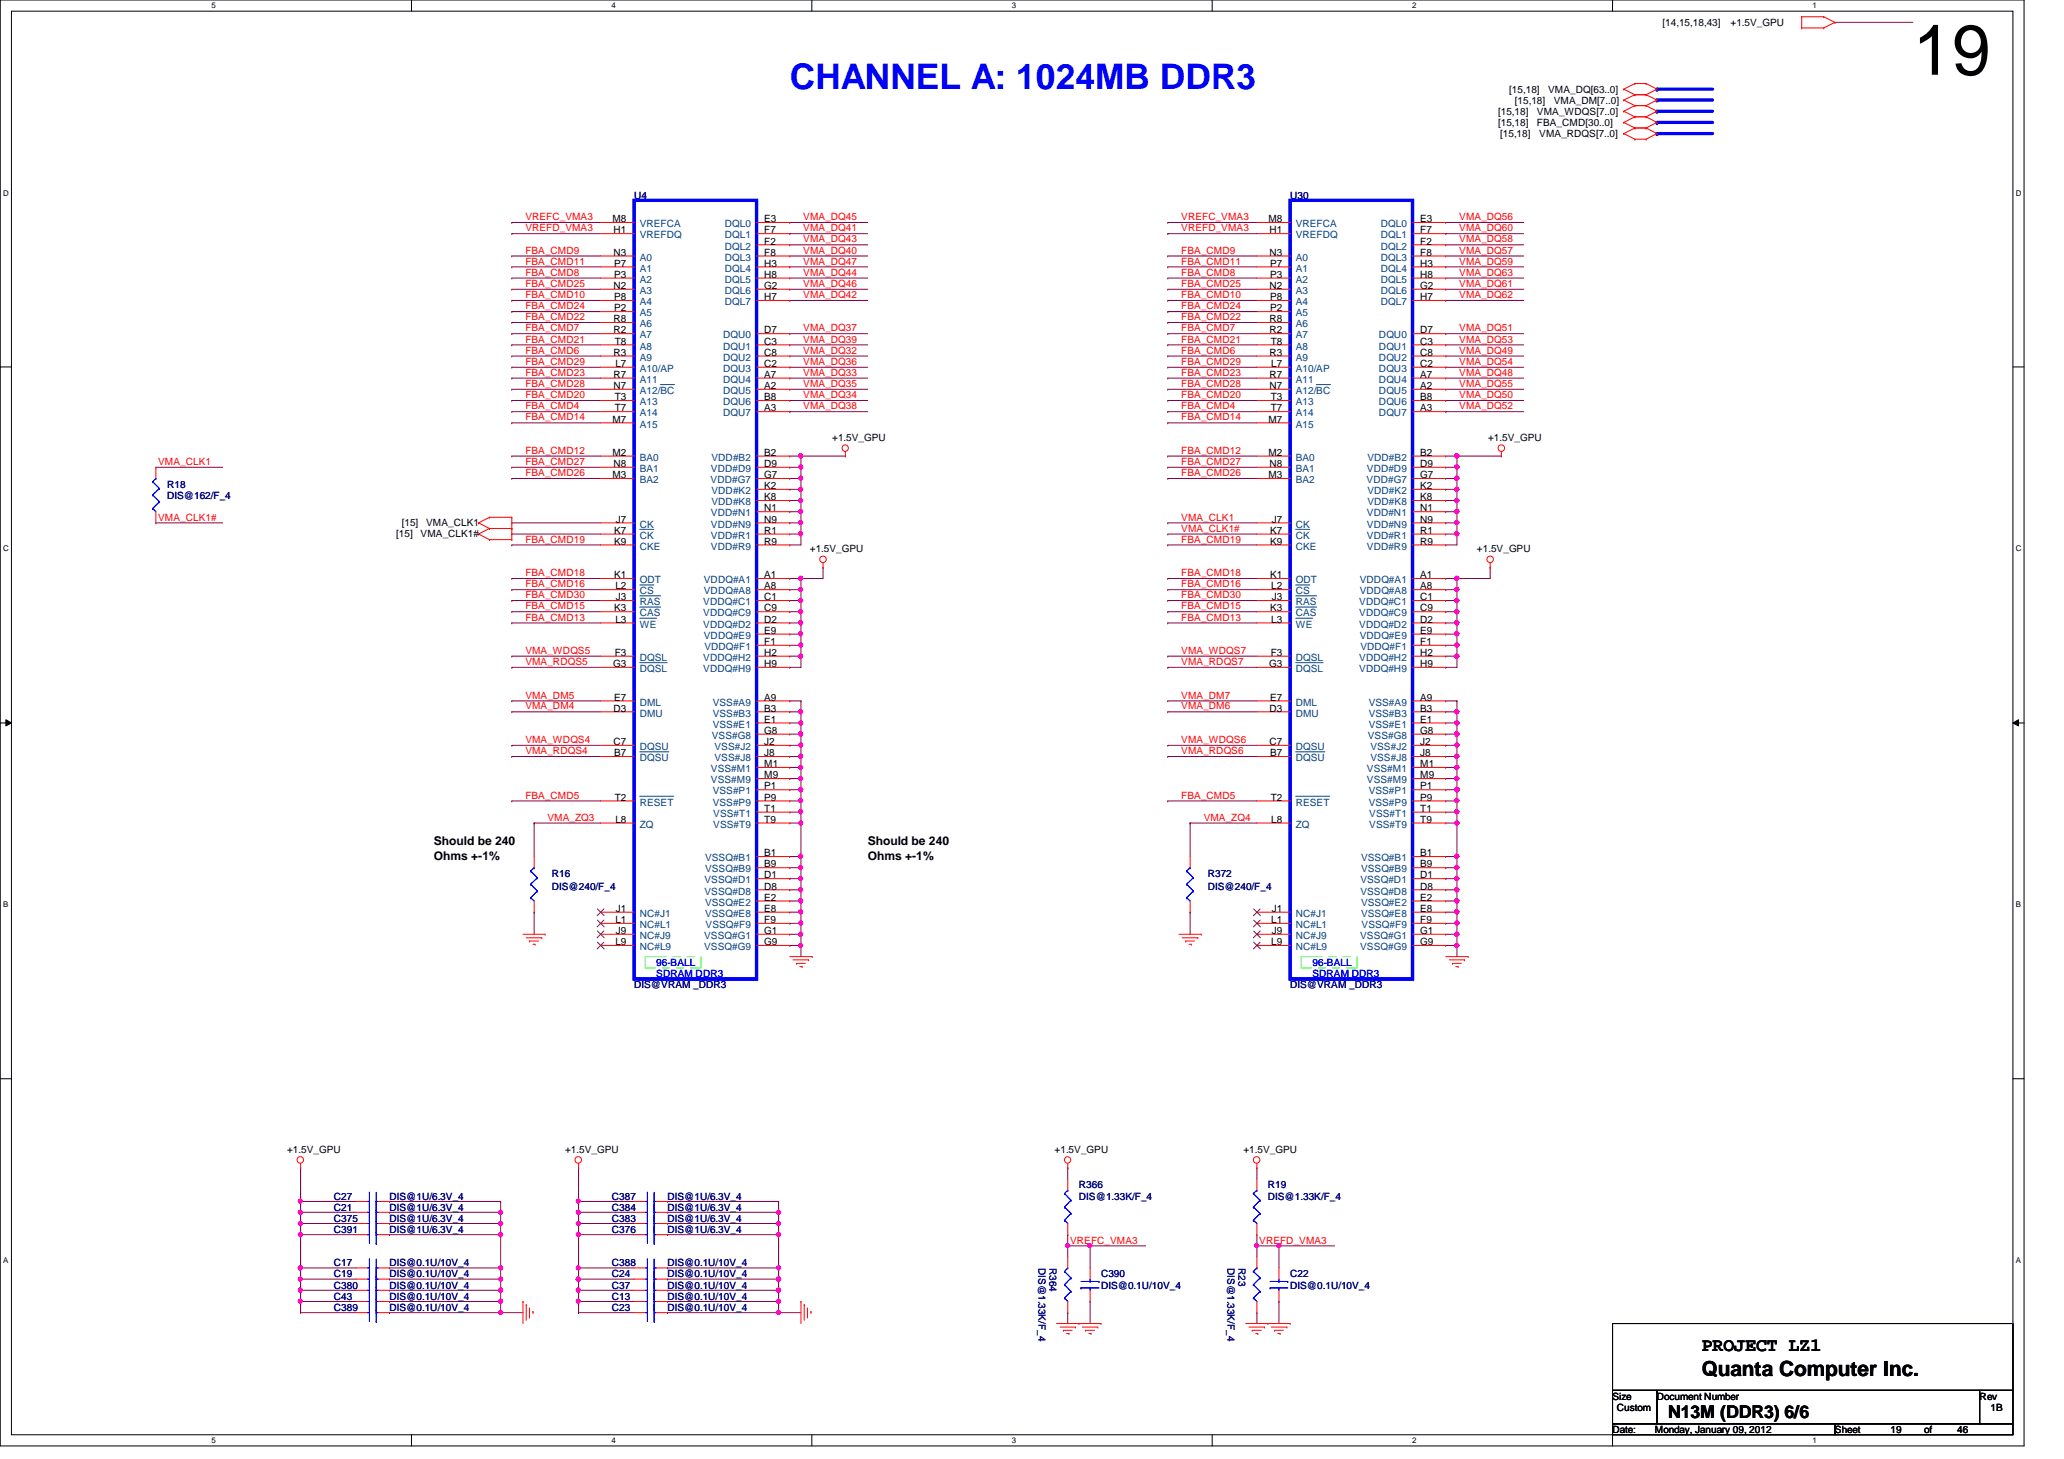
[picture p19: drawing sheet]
<svg xmlns="http://www.w3.org/2000/svg" width="297mm" height="210mm" viewBox="0 0 297 210" stroke-linecap="round" stroke-linejoin="round" font-family="sans-serif">
<defs><g id="words">
<text font-size="10.2" x="275.3" y="10.8">19</text>
<text font-size="5.1" fill="#00f" x="113.7" y="12.7">CHANNEL A: 1024MB DDR3</text>
<text font-size="3" x="244.9" y="198">Quanta Computer Inc.</text>
<text font-size="2.7" x="244.9" y="194.3">PROJECT LZ1</text>
<text font-size="2.5" x="240.1" y="204">N13M (DDR3) 6/6</text>
<g font-size="1.7">
<text x="62.4" y="121.6">Should be 240</text>
<text x="62.4" y="123.7">Ohms +-1%</text>
<text x="124.9" y="121.6">Should be 240</text>
<text x="124.9" y="123.7">Ohms +-1%</text>
</g>
<g font-size="1.4">
<text x="239.3" y="3.8">[14,15,18,43]</text>
<text x="249" y="3.8">+1.5V_GPU</text>
<text x="215.6" y="16.6">[15,18]</text>
<text x="217.2" y="13.4">[15,18]</text>
<text x="218" y="15">[15,18]</text>
<text x="221.2" y="16.6">VMA_WDQS[7..0]</text>
<text x="222.8" y="13.4">VMA_DQ[63..0]</text>
<text x="223.6" y="15">VMA_DM[7..0]</text>
<text x="215.6" y="18.2">[15,18]</text>
<text x="215.9" y="19.8">[15,18]</text>
<text x="221.2" y="18.2">FBA_CMD[30..0]</text>
<text x="221.5" y="19.8">VMA_RDQS[7..0]</text>
<text x="88.1" y="32">M8</text>
<text x="88.3" y="33.6">H1</text>
<text x="110" y="32">E3</text>
<text x="110" y="33.6">F7</text>
<text x="110" y="35.2">F2</text>
<text x="182.5" y="32">M8</text>
<text x="182.7" y="33.6">H1</text>
<text x="204.4" y="32">E3</text>
<text x="204.4" y="33.6">F7</text>
<text x="204.4" y="35.2">F2</text>
<text x="88.3" y="41.6">N2</text>
<text x="88.3" y="36.8">N3</text>
<text x="88.4" y="40">P3</text>
<text x="88.4" y="38.4">P7</text>
<text x="110" y="36.8">F8</text>
<text x="110" y="38.4">H3</text>
<text x="110" y="40">H8</text>
<text x="110" y="41.6">G2</text>
<text x="182.7" y="41.6">N2</text>
<text x="182.7" y="36.8">N3</text>
<text x="182.8" y="40">P3</text>
<text x="182.8" y="38.4">P7</text>
<text x="204.4" y="36.8">F8</text>
<text x="204.4" y="38.4">H3</text>
<text x="204.4" y="40">H8</text>
<text x="204.4" y="41.6">G2</text>
<text x="88.3" y="46.4">R8</text>
<text x="88.3" y="48">R2</text>
<text x="88.4" y="43.2">P8</text>
<text x="88.4" y="44.8">P2</text>
<text x="110" y="43.2">H7</text>
<text x="110" y="48">D7</text>
<text x="182.7" y="46.4">R8</text>
<text x="182.7" y="48">R2</text>
<text x="182.8" y="43.2">P8</text>
<text x="182.8" y="44.8">P2</text>
<text x="204.4" y="43.2">H7</text>
<text x="204.4" y="48">D7</text>
<text x="88.3" y="51.2">R3</text>
<text x="88.5" y="49.6">T8</text>
<text x="88.6" y="52.8">L7</text>
<text x="110" y="49.6">C3</text>
<text x="110" y="51.2">C8</text>
<text x="110" y="52.8">C2</text>
<text x="182.7" y="51.2">R3</text>
<text x="182.9" y="49.6">T8</text>
<text x="183" y="52.8">L7</text>
<text x="204.4" y="49.6">C3</text>
<text x="204.4" y="51.2">C8</text>
<text x="204.4" y="52.8">C2</text>
<text x="88.3" y="56">N7</text>
<text x="88.3" y="54.4">R7</text>
<text x="88.5" y="57.6">T3</text>
<text x="88.5" y="59.2">T7</text>
<text x="110" y="54.4">A7</text>
<text x="110" y="56">A2</text>
<text x="110" y="57.6">B8</text>
<text x="110" y="59.2">A3</text>
<text x="182.7" y="54.4">R7</text>
<text x="182.7" y="56">N7</text>
<text x="182.9" y="57.6">T3</text>
<text x="182.9" y="59.2">T7</text>
<text x="204.4" y="54.4">A7</text>
<text x="204.4" y="56">A2</text>
<text x="204.4" y="57.6">B8</text>
<text x="204.4" y="59.2">A3</text>
<text x="88.1" y="65.6">M2</text>
<text x="88.1" y="60.8">M7</text>
<text x="110" y="65.6">B2</text>
<text x="119.8" y="63.5">+1.5V_GPU</text>
<text x="182.5" y="65.6">M2</text>
<text x="182.5" y="60.8">M7</text>
<text x="204.4" y="65.6">B2</text>
<text x="214.2" y="63.5">+1.5V_GPU</text>
<text x="88.1" y="68.8">M3</text>
<text x="88.3" y="67.2">N8</text>
<text x="110" y="70.4">K2</text>
<text x="110" y="72">K8</text>
<text x="110" y="67.2">D9</text>
<text x="110" y="68.8">G7</text>
<text x="182.5" y="68.8">M3</text>
<text x="182.7" y="67.2">N8</text>
<text x="204.4" y="70.4">K2</text>
<text x="204.4" y="72">K8</text>
<text x="204.4" y="67.2">D9</text>
<text x="204.4" y="68.8">G7</text>
<text x="57" y="77.2">[15]</text>
<text x="57.8" y="75.6">[15]</text>
<text x="60.5" y="77.2">VMA_CLK1#</text>
<text x="61.3" y="75.6">VMA_CLK1</text>
<text x="88.4" y="76.8">K7</text>
<text x="88.6" y="75.2">J7</text>
<text x="110" y="73.6">N1</text>
<text x="110" y="75.2">N9</text>
<text x="110" y="76.8">R1</text>
<text x="182.8" y="76.8">K7</text>
<text x="183" y="75.2">J7</text>
<text x="204.4" y="73.6">N1</text>
<text x="204.4" y="75.2">N9</text>
<text x="204.4" y="76.8">R1</text>
<text x="88.4" y="78.4">K9</text>
<text x="88.4" y="83.2">K1</text>
<text x="110" y="83.2">A1</text>
<text x="110" y="78.4">R9</text>
<text x="116.5" y="79.5">+1.5V_GPU</text>
<text x="182.8" y="78.4">K9</text>
<text x="182.8" y="83.2">K1</text>
<text x="204.4" y="83.2">A1</text>
<text x="204.4" y="78.4">R9</text>
<text x="212.6" y="79.5">+1.5V_GPU</text>
<text x="88.4" y="88">K3</text>
<text x="88.6" y="89.6">L3</text>
<text x="88.6" y="84.8">L2</text>
<text x="88.6" y="86.4">J3</text>
<text x="110" y="84.8">A8</text>
<text x="110" y="86.4">C1</text>
<text x="110" y="88">C9</text>
<text x="110" y="89.6">D2</text>
<text x="182.8" y="88">K3</text>
<text x="183" y="89.6">L3</text>
<text x="183" y="84.8">L2</text>
<text x="183" y="86.4">J3</text>
<text x="204.4" y="84.8">A8</text>
<text x="204.4" y="86.4">C1</text>
<text x="204.4" y="88">C9</text>
<text x="204.4" y="89.6">D2</text>
<text x="88.3" y="96">G3</text>
<text x="88.5" y="94.4">F3</text>
<text x="110" y="92.8">F1</text>
<text x="110" y="91.2">E9</text>
<text x="110" y="94.4">H2</text>
<text x="110" y="96">H9</text>
<text x="182.7" y="96">G3</text>
<text x="182.9" y="94.4">F3</text>
<text x="204.4" y="91.2">E9</text>
<text x="204.4" y="94.4">H2</text>
<text x="204.4" y="96">H9</text>
<text x="204.4" y="92.8">F1</text>
<text x="88.4" y="100.8">E7</text>
<text x="110" y="100.8">A9</text>
<text x="182.8" y="100.8">E7</text>
<text x="204.4" y="100.8">A9</text>
<text x="88.3" y="102.4">D3</text>
<text x="88.3" y="107.2">C7</text>
<text x="110" y="104">E1</text>
<text x="110" y="102.4">B3</text>
<text x="110" y="105.6">G8</text>
<text x="110" y="107.2">J2</text>
<text x="182.7" y="102.4">D3</text>
<text x="182.7" y="107.2">C7</text>
<text x="204.4" y="105.6">G8</text>
<text x="204.4" y="107.2">J2</text>
<text x="204.4" y="104">E1</text>
<text x="204.4" y="102.4">B3</text>
<text x="88.4" y="108.8">B7</text>
<text x="110" y="113.6">P1</text>
<text x="110" y="110.4">M1</text>
<text x="110" y="112">M9</text>
<text x="110" y="108.8">J8</text>
<text x="182.8" y="108.8">B7</text>
<text x="204.4" y="110.4">M1</text>
<text x="204.4" y="112">M9</text>
<text x="204.4" y="108.8">J8</text>
<text x="204.4" y="113.6">P1</text>
<text x="88.5" y="115.2">T2</text>
<text x="88.6" y="118.4">L8</text>
<text x="110" y="116.8">T1</text>
<text x="110" y="118.4">T9</text>
<text x="110" y="115.2">P9</text>
<text x="182.9" y="115.2">T2</text>
<text x="183" y="118.4">L8</text>
<text x="204.4" y="116.8">T1</text>
<text x="204.4" y="118.4">T9</text>
<text x="204.4" y="115.2">P9</text>
<text x="110" y="123.2">B1</text>
<text x="110" y="124.8">B9</text>
<text x="204.4" y="123.2">B1</text>
<text x="204.4" y="124.8">B9</text>
<text x="88.6" y="131.2">J1</text>
<text x="110" y="129.6">E2</text>
<text x="110" y="131.2">E8</text>
<text x="110" y="126.4">D1</text>
<text x="110" y="128">D8</text>
<text x="183" y="131.2">J1</text>
<text x="204.4" y="129.6">E2</text>
<text x="204.4" y="131.2">E8</text>
<text x="204.4" y="126.4">D1</text>
<text x="204.4" y="128">D8</text>
<text x="88.6" y="132.8">L1</text>
<text x="88.6" y="136">L9</text>
<text x="88.6" y="134.4">J9</text>
<text x="110" y="132.8">F9</text>
<text x="110" y="134.4">G1</text>
<text x="110" y="136">G9</text>
<text x="183" y="132.8">L1</text>
<text x="183" y="136">L9</text>
<text x="183" y="134.4">J9</text>
<text x="204.4" y="134.4">G1</text>
<text x="204.4" y="136">G9</text>
<text x="204.4" y="132.8">F9</text>
<text x="41.3" y="165.9">+1.5V_GPU</text>
<text x="81.3" y="165.9">+1.5V_GPU</text>
<text x="151.8" y="165.9">+1.5V_GPU</text>
<text x="178.9" y="165.9">+1.5V_GPU</text>
<text x="232.1" y="201.4">Size</text>
<text x="232.7" y="203">Custom</text>
<text x="238.5" y="201.4">Document Number</text>
<text x="284.9" y="201.4">Rev</text>
<text x="286.5" y="203">1B</text>
<text x="232.1" y="206.2">Date:</text>
<text x="238.2" y="206.2">Monday, January 09, 2012</text>
<text x="264.1" y="206.2">Sheet</text>
<text x="272.1" y="206.2">19</text>
<text x="276.9" y="206.2">of</text>
<text x="281.7" y="206.2">46</text>
</g>
<g font-size="1.4" fill="#000080">
<text x="91.3" y="28.6">U4</text>
<text x="185.7" y="28.6">U30</text>
<text x="24" y="70.2">R18</text>
<text x="24" y="71.8">DIS@162/F_4</text>
<text x="79.4" y="126.2">R16</text>
<text x="79.4" y="128.1">DIS@240/F_4</text>
<text x="173.8" y="126.2">R372</text>
<text x="173.8" y="128.1">DIS@240/F_4</text>
<text x="91.3" y="142.2">DIS@VRAM _DDR3</text>
<text x="185.7" y="142.2">DIS@VRAM _DDR3</text>
<text x="48" y="172.6">C27</text>
<text x="56" y="172.6">DIS@1U/6.3V_4</text>
<text x="88.1" y="172.6">C387</text>
<text x="96.1" y="172.6">DIS@1U/6.3V_4</text>
<text x="155.3" y="171">R366</text>
<text x="155.3" y="172.6">DIS@1.33K/F_4</text>
<text x="182.5" y="171">R19</text>
<text x="182.5" y="172.6">DIS@1.33K/F_4</text>
<text x="48" y="177.4">C391</text>
<text x="48" y="175.8">C375</text>
<text x="48" y="174.2">C21</text>
<text x="56" y="174.2">DIS@1U/6.3V_4</text>
<text x="56" y="177.4">DIS@1U/6.3V_4</text>
<text x="56" y="175.8">DIS@1U/6.3V_4</text>
<text x="88.1" y="177.4">C376</text>
<text x="88.1" y="175.8">C383</text>
<text x="88.1" y="174.2">C384</text>
<text x="96.1" y="177.4">DIS@1U/6.3V_4</text>
<text x="96.1" y="175.8">DIS@1U/6.3V_4</text>
<text x="96.1" y="174.2">DIS@1U/6.3V_4</text>
<text x="48" y="183.8">C19</text>
<text x="48" y="185.4">C380</text>
<text x="48" y="182.2">C17</text>
<text x="56" y="183.8">DIS@0.1U/10V_4</text>
<text x="56" y="182.2">DIS@0.1U/10V_4</text>
<text x="56" y="185.4">DIS@0.1U/10V_4</text>
<text x="88.1" y="183.8">C24</text>
<text x="88.1" y="182.2">C388</text>
<text x="88.1" y="185.4">C37</text>
<text x="96.1" y="183.8">DIS@0.1U/10V_4</text>
<text x="96.1" y="182.2">DIS@0.1U/10V_4</text>
<text x="96.1" y="185.4">DIS@0.1U/10V_4</text>
<text x="149.4" y="182.4" transform="rotate(90 149.4 182.4)">DIS@1.33K/F_4</text>
<text x="151" y="182.4" transform="rotate(90 151 182.4)">R364</text>
<text x="158.5" y="183.8">C390</text>
<text x="158.5" y="185.4">DIS@0.1U/10V_4</text>
<text x="176.7" y="182.4" transform="rotate(90 176.7 182.4)">DIS@1.33K/F_4</text>
<text x="178.2" y="182.4" transform="rotate(90 178.2 182.4)">R23</text>
<text x="185.7" y="183.8">C22</text>
<text x="185.7" y="185.4">DIS@0.1U/10V_4</text>
<text x="48" y="187">C43</text>
<text x="48" y="188.6">C389</text>
<text x="56" y="187">DIS@0.1U/10V_4</text>
<text x="56" y="188.6">DIS@0.1U/10V_4</text>
<text x="88.1" y="188.6">C23</text>
<text x="88.1" y="187">C13</text>
<text x="96.1" y="188.6">DIS@0.1U/10V_4</text>
<text x="96.1" y="187">DIS@0.1U/10V_4</text>
</g>
<g font-size="1.4" fill="#f00">
<text x="75.6" y="31.7">VREFC_VMA3</text>
<text x="75.6" y="33.3">VREFD_VMA3</text>
<text x="115.6" y="34.9">VMA_DQ43</text>
<text x="115.6" y="31.7">VMA_DQ45</text>
<text x="115.6" y="33.3">VMA_DQ41</text>
<text x="170" y="31.7">VREFC_VMA3</text>
<text x="170" y="33.3">VREFD_VMA3</text>
<text x="210" y="31.7">VMA_DQ56</text>
<text x="210" y="33.3">VMA_DQ60</text>
<text x="210" y="34.9">VMA_DQ58</text>
<text x="75.6" y="39.7">FBA_CMD8</text>
<text x="75.6" y="41.3">FBA_CMD25</text>
<text x="75.6" y="36.5">FBA_CMD9</text>
<text x="75.6" y="38.1">FBA_CMD11</text>
<text x="115.6" y="39.7">VMA_DQ44</text>
<text x="115.6" y="41.3">VMA_DQ46</text>
<text x="115.6" y="36.5">VMA_DQ40</text>
<text x="115.6" y="38.1">VMA_DQ47</text>
<text x="170" y="41.3">FBA_CMD25</text>
<text x="170" y="38.1">FBA_CMD11</text>
<text x="170" y="39.7">FBA_CMD8</text>
<text x="170" y="36.5">FBA_CMD9</text>
<text x="210" y="36.5">VMA_DQ57</text>
<text x="210" y="41.3">VMA_DQ61</text>
<text x="210" y="39.7">VMA_DQ63</text>
<text x="210" y="38.1">VMA_DQ59</text>
<text x="75.6" y="42.9">FBA_CMD10</text>
<text x="75.6" y="46.1">FBA_CMD22</text>
<text x="75.6" y="47.7">FBA_CMD7</text>
<text x="75.6" y="44.5">FBA_CMD24</text>
<text x="115.6" y="47.7">VMA_DQ37</text>
<text x="115.6" y="42.9">VMA_DQ42</text>
<text x="170" y="47.7">FBA_CMD7</text>
<text x="170" y="46.1">FBA_CMD22</text>
<text x="170" y="42.9">FBA_CMD10</text>
<text x="170" y="44.5">FBA_CMD24</text>
<text x="210" y="42.9">VMA_DQ62</text>
<text x="210" y="47.7">VMA_DQ51</text>
<text x="75.6" y="52.5">FBA_CMD29</text>
<text x="75.6" y="50.9">FBA_CMD6</text>
<text x="75.6" y="49.3">FBA_CMD21</text>
<text x="115.6" y="49.3">VMA_DQ39</text>
<text x="115.6" y="50.9">VMA_DQ32</text>
<text x="115.6" y="52.5">VMA_DQ36</text>
<text x="170" y="50.9">FBA_CMD6</text>
<text x="170" y="52.5">FBA_CMD29</text>
<text x="170" y="49.3">FBA_CMD21</text>
<text x="210" y="49.3">VMA_DQ53</text>
<text x="210" y="50.9">VMA_DQ49</text>
<text x="210" y="52.5">VMA_DQ54</text>
<text x="75.6" y="58.9">FBA_CMD4</text>
<text x="75.6" y="57.3">FBA_CMD20</text>
<text x="75.6" y="54.1">FBA_CMD23</text>
<text x="75.6" y="55.7">FBA_CMD28</text>
<text x="115.6" y="54.1">VMA_DQ33</text>
<text x="115.6" y="58.9">VMA_DQ38</text>
<text x="115.6" y="55.7">VMA_DQ35</text>
<text x="115.6" y="57.3">VMA_DQ34</text>
<text x="170" y="57.3">FBA_CMD20</text>
<text x="170" y="58.9">FBA_CMD4</text>
<text x="170" y="54.1">FBA_CMD23</text>
<text x="170" y="55.7">FBA_CMD28</text>
<text x="210" y="58.9">VMA_DQ52</text>
<text x="210" y="55.7">VMA_DQ55</text>
<text x="210" y="54.1">VMA_DQ48</text>
<text x="210" y="57.3">VMA_DQ50</text>
<text x="75.6" y="65.3">FBA_CMD12</text>
<text x="75.6" y="60.5">FBA_CMD14</text>
<text x="170" y="60.5">FBA_CMD14</text>
<text x="170" y="65.3">FBA_CMD12</text>
<text x="22.8" y="66.9">VMA_CLK1</text>
<text x="75.6" y="66.9">FBA_CMD27</text>
<text x="75.6" y="68.5">FBA_CMD26</text>
<text x="170" y="66.9">FBA_CMD27</text>
<text x="170" y="68.5">FBA_CMD26</text>
<text x="22.8" y="74.9">VMA_CLK1#</text>
<text x="170" y="74.9">VMA_CLK1</text>
<text x="170" y="76.5">VMA_CLK1#</text>
<text x="75.6" y="82.9">FBA_CMD18</text>
<text x="75.6" y="78.1">FBA_CMD19</text>
<text x="170" y="82.9">FBA_CMD18</text>
<text x="170" y="78.1">FBA_CMD19</text>
<text x="75.6" y="86.1">FBA_CMD30</text>
<text x="75.6" y="89.3">FBA_CMD13</text>
<text x="75.6" y="87.7">FBA_CMD15</text>
<text x="75.6" y="84.5">FBA_CMD16</text>
<text x="170" y="86.1">FBA_CMD30</text>
<text x="170" y="89.3">FBA_CMD13</text>
<text x="170" y="87.7">FBA_CMD15</text>
<text x="170" y="84.5">FBA_CMD16</text>
<text x="75.6" y="95.7">VMA_RDQS5</text>
<text x="75.6" y="94.1">VMA_WDQS5</text>
<text x="170" y="95.7">VMA_RDQS7</text>
<text x="170" y="94.1">VMA_WDQS7</text>
<text x="75.6" y="100.5">VMA_DM5</text>
<text x="170" y="100.5">VMA_DM7</text>
<text x="75.6" y="106.9">VMA_WDQS4</text>
<text x="75.6" y="102.1">VMA_DM4</text>
<text x="170" y="106.9">VMA_WDQS6</text>
<text x="170" y="102.1">VMA_DM6</text>
<text x="75.6" y="108.5">VMA_RDQS4</text>
<text x="170" y="108.5">VMA_RDQS6</text>
<text x="75.6" y="114.9">FBA_CMD5</text>
<text x="78.8" y="118.1">VMA_ZQ3</text>
<text x="170" y="114.9">FBA_CMD5</text>
<text x="173.2" y="118.1">VMA_ZQ4</text>
<text x="154" y="178.9">VREFC_VMA3</text>
<text x="181.2" y="178.9">VREFD_VMA3</text>
</g>
<g font-size="1.4" fill="#004080">
<text x="92.1" y="32.7">VREFCA</text>
<text x="92.1" y="34.3">VREFDQ</text>
<text x="104.3" y="32.7">DQL0</text>
<text x="104.3" y="34.3">DQL1</text>
<text x="104.3" y="35.9">DQL2</text>
<text x="186.5" y="32.7">VREFCA</text>
<text x="186.5" y="34.3">VREFDQ</text>
<text x="198.7" y="32.7">DQL0</text>
<text x="198.7" y="34.3">DQL1</text>
<text x="198.7" y="35.9">DQL2</text>
<text x="92.1" y="40.7">A2</text>
<text x="92.1" y="37.5">A0</text>
<text x="92.1" y="39.1">A1</text>
<text x="104.3" y="37.5">DQL3</text>
<text x="104.3" y="39.1">DQL4</text>
<text x="104.3" y="40.7">DQL5</text>
<text x="186.5" y="40.7">A2</text>
<text x="186.5" y="37.5">A0</text>
<text x="186.5" y="39.1">A1</text>
<text x="198.7" y="37.5">DQL3</text>
<text x="198.7" y="39.1">DQL4</text>
<text x="198.7" y="40.7">DQL5</text>
<text x="92.1" y="42.3">A3</text>
<text x="92.1" y="43.9">A4</text>
<text x="92.1" y="45.5">A5</text>
<text x="92.1" y="47.1">A6</text>
<text x="104.3" y="42.3">DQL6</text>
<text x="104.3" y="43.9">DQL7</text>
<text x="186.5" y="42.3">A3</text>
<text x="186.5" y="43.9">A4</text>
<text x="186.5" y="45.5">A5</text>
<text x="186.5" y="47.1">A6</text>
<text x="198.7" y="42.3">DQL6</text>
<text x="198.7" y="43.9">DQL7</text>
<text x="92.1" y="48.7">A7</text>
<text x="92.1" y="50.3">A8</text>
<text x="92.1" y="51.9">A9</text>
<text x="92.1" y="53.5">A10/AP</text>
<text x="104.1" y="50.3">DQU1</text>
<text x="104.1" y="51.9">DQU2</text>
<text x="104.1" y="53.5">DQU3</text>
<text x="104.1" y="48.7">DQU0</text>
<text x="186.5" y="48.7">A7</text>
<text x="186.5" y="50.3">A8</text>
<text x="186.5" y="51.9">A9</text>
<text x="186.5" y="53.5">A10/AP</text>
<text x="198.5" y="50.3">DQU1</text>
<text x="198.5" y="51.9">DQU2</text>
<text x="198.5" y="53.5">DQU3</text>
<text x="198.5" y="48.7">DQU0</text>
<text x="92.1" y="55.1">A11</text>
<text x="92.1" y="56.7">A12/BC</text>
<text x="92.1" y="58.3">A13</text>
<text x="92.1" y="59.9">A14</text>
<text x="104.1" y="55.1">DQU4</text>
<text x="104.1" y="56.7">DQU5</text>
<text x="104.1" y="58.3">DQU6</text>
<text x="104.1" y="59.9">DQU7</text>
<text x="186.5" y="55.1">A11</text>
<text x="186.5" y="56.7">A12/BC</text>
<text x="186.5" y="58.3">A13</text>
<text x="186.5" y="59.9">A14</text>
<text x="198.5" y="55.1">DQU4</text>
<text x="198.5" y="56.7">DQU5</text>
<text x="198.5" y="58.3">DQU6</text>
<text x="198.5" y="59.9">DQU7</text>
<text x="92.1" y="61.5">A15</text>
<text x="186.5" y="61.5">A15</text>
<text x="92.1" y="66.3">BA0</text>
<text x="92.1" y="67.9">BA1</text>
<text x="92.1" y="69.5">BA2</text>
<text x="102.3" y="69.5">VDD#G7</text>
<text x="102.3" y="67.9">VDD#D9</text>
<text x="102.4" y="66.3">VDD#B2</text>
<text x="102.4" y="71.1">VDD#K2</text>
<text x="186.5" y="66.3">BA0</text>
<text x="186.5" y="67.9">BA1</text>
<text x="186.5" y="69.5">BA2</text>
<text x="196.7" y="69.5">VDD#G7</text>
<text x="196.7" y="67.9">VDD#D9</text>
<text x="196.8" y="66.3">VDD#B2</text>
<text x="196.8" y="71.1">VDD#K2</text>
<text x="92.1" y="75.9">CK</text>
<text x="92.1" y="77.5">CK</text>
<text x="102.3" y="74.3">VDD#N1</text>
<text x="102.3" y="75.9">VDD#N9</text>
<text x="102.3" y="77.5">VDD#R1</text>
<text x="102.4" y="72.7">VDD#K8</text>
<text x="186.5" y="75.9">CK</text>
<text x="186.5" y="77.5">CK</text>
<text x="196.7" y="74.3">VDD#N1</text>
<text x="196.7" y="75.9">VDD#N9</text>
<text x="196.7" y="77.5">VDD#R1</text>
<text x="196.8" y="72.7">VDD#K8</text>
<text x="92.1" y="79.1">CKE</text>
<text x="92.1" y="83.9">ODT</text>
<text x="101.3" y="83.9">VDDQ#A1</text>
<text x="102.3" y="79.1">VDD#R9</text>
<text x="186.5" y="79.1">CKE</text>
<text x="186.5" y="83.9">ODT</text>
<text x="195.7" y="83.9">VDDQ#A1</text>
<text x="196.7" y="79.1">VDD#R9</text>
<text x="92.1" y="87.1">RAS</text>
<text x="92.1" y="88.7">CAS</text>
<text x="92.1" y="85.5">CS</text>
<text x="101.2" y="87.1">VDDQ#C1</text>
<text x="101.2" y="88.7">VDDQ#C9</text>
<text x="101.3" y="85.5">VDDQ#A8</text>
<text x="186.5" y="87.1">RAS</text>
<text x="186.5" y="88.7">CAS</text>
<text x="186.5" y="85.5">CS</text>
<text x="195.6" y="87.1">VDDQ#C1</text>
<text x="195.6" y="88.7">VDDQ#C9</text>
<text x="195.7" y="85.5">VDDQ#A8</text>
<text x="92.1" y="90.3">WE</text>
<text x="92.1" y="95.1">DQSL</text>
<text x="101.2" y="95.1">VDDQ#H2</text>
<text x="101.2" y="90.3">VDDQ#D2</text>
<text x="101.3" y="91.9">VDDQ#E9</text>
<text x="101.4" y="93.5">VDDQ#F1</text>
<text x="186.5" y="90.3">WE</text>
<text x="186.5" y="95.1">DQSL</text>
<text x="195.6" y="95.1">VDDQ#H2</text>
<text x="195.6" y="90.3">VDDQ#D2</text>
<text x="195.7" y="91.9">VDDQ#E9</text>
<text x="195.8" y="93.5">VDDQ#F1</text>
<text x="92.1" y="101.5">DML</text>
<text x="92.1" y="96.7">DQSL</text>
<text x="101.2" y="96.7">VDDQ#H9</text>
<text x="102.6" y="101.5">VSS#A9</text>
<text x="186.5" y="101.5">DML</text>
<text x="186.5" y="96.7">DQSL</text>
<text x="195.6" y="96.7">VDDQ#H9</text>
<text x="197" y="101.5">VSS#A9</text>
<text x="92.1" y="103.1">DMU</text>
<text x="92.1" y="107.9">DQSU</text>
<text x="102.4" y="106.3">VSS#G8</text>
<text x="102.6" y="104.7">VSS#E1</text>
<text x="102.6" y="103.1">VSS#B3</text>
<text x="102.8" y="107.9">VSS#J2</text>
<text x="186.5" y="103.1">DMU</text>
<text x="186.5" y="107.9">DQSU</text>
<text x="196.8" y="106.3">VSS#G8</text>
<text x="197" y="104.7">VSS#E1</text>
<text x="197" y="103.1">VSS#B3</text>
<text x="197.2" y="107.9">VSS#J2</text>
<text x="92.1" y="109.5">DQSU</text>
<text x="102.3" y="111.1">VSS#M1</text>
<text x="102.3" y="112.7">VSS#M9</text>
<text x="102.8" y="109.5">VSS#J8</text>
<text x="186.5" y="109.5">DQSU</text>
<text x="196.7" y="111.1">VSS#M1</text>
<text x="196.7" y="112.7">VSS#M9</text>
<text x="197.2" y="109.5">VSS#J8</text>
<text x="92.1" y="119.1">ZQ</text>
<text x="92.1" y="115.9">RESET</text>
<text x="102.6" y="114.3">VSS#P1</text>
<text x="102.6" y="115.9">VSS#P9</text>
<text x="102.7" y="117.5">VSS#T1</text>
<text x="102.7" y="119.1">VSS#T9</text>
<text x="186.5" y="119.1">ZQ</text>
<text x="186.5" y="115.9">RESET</text>
<text x="197" y="114.3">VSS#P1</text>
<text x="197" y="115.9">VSS#P9</text>
<text x="197.1" y="117.5">VSS#T1</text>
<text x="197.1" y="119.1">VSS#T9</text>
<text x="101.5" y="123.9">VSSQ#B1</text>
<text x="101.5" y="125.5">VSSQ#B9</text>
<text x="195.9" y="123.9">VSSQ#B1</text>
<text x="195.9" y="125.5">VSSQ#B9</text>
<text x="92.1" y="131.9">NC#J1</text>
<text x="101.4" y="127.1">VSSQ#D1</text>
<text x="101.4" y="128.7">VSSQ#D8</text>
<text x="101.5" y="130.3">VSSQ#E2</text>
<text x="101.5" y="131.9">VSSQ#E8</text>
<text x="186.5" y="131.9">NC#J1</text>
<text x="195.8" y="127.1">VSSQ#D1</text>
<text x="195.8" y="128.7">VSSQ#D8</text>
<text x="195.9" y="130.3">VSSQ#E2</text>
<text x="195.9" y="131.9">VSSQ#E8</text>
<text x="92.1" y="133.5">NC#L1</text>
<text x="92.1" y="135.1">NC#J9</text>
<text x="92.1" y="136.7">NC#L9</text>
<text x="101.3" y="135.1">VSSQ#G1</text>
<text x="101.3" y="136.7">VSSQ#G9</text>
<text x="101.6" y="133.5">VSSQ#F9</text>
<text x="186.5" y="133.5">NC#L1</text>
<text x="186.5" y="135.1">NC#J9</text>
<text x="186.5" y="136.7">NC#L9</text>
<text x="195.7" y="135.1">VSSQ#G1</text>
<text x="195.7" y="136.7">VSSQ#G9</text>
<text x="196" y="133.5">VSSQ#F9</text>
</g>
<g font-size="1.4" fill="#00f">
<text x="94.4" y="139">96-BALL</text>
<text x="94.4" y="140.6">SDRAM DDR3</text>
<text x="188.9" y="139">96-BALL</text>
<text x="188.9" y="140.6">SDRAM DDR3</text>
</g>
<g font-size="1.1">
<text x="30.4" y="1.1">5</text>
<text x="88" y="1.1">4</text>
<text x="145.6" y="1.1">3</text>
<text x="203.2" y="1.1">2</text>
<text x="260.9" y="1.1">1</text>
<text x=".5" y="28.2">D</text>
<text x="290.1" y="28.2">D</text>
<text x=".5" y="79.3">C</text>
<text x="290.1" y="79.3">C</text>
<text x=".5" y="130.6">B</text>
<text x="290.1" y="130.6">B</text>
<text x=".5" y="181.7">A</text>
<text x="290.1" y="181.7">A</text>
<text x="30.4" y="207.6">5</text>
<text x="88" y="207.6">4</text>
<text x="145.6" y="207.6">3</text>
<text x="203.2" y="207.6">2</text>
<text x="260.9" y="207.6">1</text>
</g>
</g></defs>
<path d="M0 0h291.3v208h-291.3zM1.6 1.6h288.1v204.8h-288.1z" fill="none" stroke="#000" stroke-width=".14"/>
<g fill="#fff">
<path d="M30.4 .2h.6v1.2h-.6z"/>
<path d="M30.4 206.6h.6v1.2h-.6z"/>
</g>
<path d="M59.2 0v1.6M59.2 206.4v1.6" fill="none" stroke="#000" stroke-width=".14"/>
<g fill="#fff">
<path d="M88 .2h.6v1.2h-.6z"/>
<path d="M88 206.6h.6v1.2h-.6z"/>
</g>
<path d="M116.8 0v1.6M116.8 206.4v1.6" fill="none" stroke="#000" stroke-width=".14"/>
<g fill="#fff">
<path d="M145.6 .2h.6v1.2h-.6z"/>
<path d="M145.6 206.6h.6v1.2h-.6z"/>
</g>
<path d="M174.5 0v1.6M174.5 206.4v1.6" fill="none" stroke="#000" stroke-width=".14"/>
<g fill="#fff">
<path d="M203.2 .2h.6v1.2h-.6z"/>
<path d="M203.2 206.6h.6v1.2h-.6z"/>
</g>
<path d="M232.1 0v1.6M232.1 206.4v1.6" fill="none" stroke="#000" stroke-width=".14"/>
<g fill="#fff">
<path d="M260.9 .2h.5v1.2h-.5z"/>
<path d="M260.9 206.6h.5v1.2h-.5z"/>
<path d="M.5 27.2h.7v1.2h-.7z"/>
<path d="M290.1 27.2h.8v1.2h-.8z"/>
<path d="M.5 78.4h.7v1.1h-.7z"/>
<path d="M290.1 78.4h.8v1.1h-.8z"/>
</g>
<path d="M0 52.8h1.6M289.7 52.8h1.6" fill="none" stroke="#000" stroke-width=".14"/>
<g fill="#fff">
<path d="M.5 129.6h.7v1.2h-.7z"/>
<path d="M290.1 129.6h.7v1.2h-.7z"/>
</g>
<path d="M0 104h1.6M.8 103.5l.8 .5-.8 .4zM289.7 104l.8-.5v.9zM289.7 104h1.6" fill="none" stroke="#000" stroke-width=".14"/>
<path d="M.8 103.5l.8 .5-.8 .4zM289.7 104l.8-.5v.9z" fill="#000"/>
<g fill="#fff">
<path d="M.5 180.8h.7v1.1h-.7z"/>
<path d="M290.1 180.8h.7v1.1h-.7z"/>
</g>
<path d="M0 155.2h1.6M289.7 155.2h1.6" fill="none" stroke="#000" stroke-width=".14"/>
<g fill="none" stroke="#800040" stroke-width=".14">
<path d="M208.1 59.2h.1M208.1 59.2h11.2M22.4 75.2h.1M22.4 75.2h9.6M168.1 83.2h.1M168.1 86.4h.1M168.1 89.6h.1M168.1 88h.1M168.1 84.8h.1M168.1 83.2h12.8M168.1 86.4h12.8M168.1 89.6h12.8"/>
<path d="M168.1 88h12.8M168.1 84.8h12.8M214.5 81.6h.1M214.5 81.6v1.6M76.9 118.4h.1M76.9 118.4v4.8M76.9 118.4h9.5M171.3 118.4h.1M171.3 118.4h9.6M171.3 118.4v4.8M76.9 131.2h.1M76.9 131.2v3.2"/>
<path d="M171.3 131.2h.1M171.3 131.2v3.2M153.7 168h.1M153.7 168v1.6M156.9 179.2h.1M156.9 179.2h8M153.7 188.8h.1M153.7 188.8v1.6M156.9 187.2h.1M156.9 187.2v3.2"/>
</g>
<circle cx="156.8" cy="179.2" r=".3" fill="#f0f"/>
<circle cx="156.8" cy="179.2" r=".3" fill="none" stroke="#f0f" stroke-width=".14"/>
<path d="M153.7 177.6h.1M153.7 179.2h.1M153.7 177.6v3.2M153.7 179.2h3.2M156.9 179.2h.1M156.9 179.2v3.2" fill="none" stroke="#800040" stroke-width=".14"/>
<circle cx="153.7" cy="179.2" r=".31" fill="#f0f"/>
<circle cx="153.7" cy="179.2" r=".31" fill="none" stroke="#f0f" stroke-width=".14"/>
<path d="M180.9 179.2h.1M180.9 168h.1M180.9 177.6h.1M180.9 168v1.6M180.9 177.6v3.2M184.1 179.2h.1M184.1 179.2v3.2M184.1 179.2h8" fill="none" stroke="#800040" stroke-width=".14"/>
<circle cx="184.1" cy="179.2" r=".3" fill="#f0f"/>
<circle cx="184.1" cy="179.2" r=".3" fill="none" stroke="#f0f" stroke-width=".14"/>
<path d="M180.9 179.2h.1M180.9 179.2h3.2M180.9 188.8h.1M180.9 188.8v1.6M184.1 187.2h.1M184.1 187.2v3.2" fill="none" stroke="#800040" stroke-width=".14"/>
<circle cx="180.8" cy="179.2" r=".3" fill="#f0f"/>
<circle cx="180.8" cy="179.2" r=".3" fill="none" stroke="#f0f" stroke-width=".14"/>
<g fill="none" stroke="#800040" stroke-width=".14">
<path d="M208.1 32h.1M208.1 32h11.2M208.1 56h.1M208.1 49.6h.1M208.1 54.4h.1M208.1 57.6h.1M208.1 51.2h.1M208.1 56h11.2M208.1 49.6h11.2M208.1 54.4h11.2M208.1 57.6h11.2M208.1 51.2h11.2"/>
<path d="M209.7 65.6h.1M209.7 65.6v1.6"/>
</g>
<circle cx="209.6" cy="65.6" r=".32" fill="#f0f"/>
<circle cx="209.6" cy="65.6" r=".32" fill="none" stroke="#f0f" stroke-width=".14"/>
<g fill="none" stroke="#800040" stroke-width=".14">
<path d="M113.7 35.2h.1M113.7 32h.1M113.7 36.8h.1M113.7 38.4h.1M113.7 33.6h.1M113.7 36.8h11.2M113.7 38.4h11.2M113.7 33.6h11.2M113.7 35.2h11.2M113.7 32h11.2M208.1 36.8h.1M208.1 38.4h.1"/>
<path d="M208.1 33.6h.1M208.1 35.2h.1M208.1 36.8h11.2M208.1 38.4h11.2M208.1 33.6h11.2M208.1 35.2h11.2M113.7 54.4h.1M113.7 49.6h.1M113.7 48h.1M113.7 51.2h.1M113.7 59.2h.1M113.7 56h.1"/>
<path d="M113.7 57.6h.1M113.7 52.8h.1M113.7 40h.1M113.7 41.6h.1M113.7 43.2h.1M113.7 43.2h11.2M113.7 41.6h11.2M113.7 40h11.2M113.7 54.4h11.2M113.7 49.6h11.2M113.7 48h11.2M113.7 51.2h11.2"/>
<path d="M113.7 59.2h11.2M113.7 56h11.2M113.7 57.6h11.2M113.7 52.8h11.2M208.1 43.2h.1M208.1 41.6h.1M208.1 40h.1M208.1 48h.1M208.1 52.8h.1M208.1 43.2h11.2M208.1 41.6h11.2M208.1 40h11.2"/>
<path d="M208.1 48h11.2M208.1 52.8h11.2M22.4 67.2h.1M22.4 67.2h9.6M208.1 67.2h.1M208.1 67.2h1.6"/>
</g>
<circle cx="209.7" cy="67.2" r=".31" fill="#f0f"/>
<circle cx="209.7" cy="67.2" r=".31" fill="none" stroke="#f0f" stroke-width=".14"/>
<g fill="none" stroke="#800040" stroke-width=".14">
<path d="M73.7 78.4h.1M73.7 78.4h12.7M168.1 75.2h.1M168.1 76.8h.1M168.1 75.2h12.8M168.1 76.8h12.8M73.7 83.2h.1M73.7 86.4h.1M73.7 89.6h.1M73.7 96h.1M73.7 94.4h.1M73.7 83.2h12.7"/>
<path d="M73.7 86.4h12.7M73.7 89.6h12.7M73.7 96h12.7M73.7 94.4h12.7M168.1 96h.1M168.1 94.4h.1M168.1 96h12.8M168.1 94.4h12.8M208.1 83.2h.1M208.1 83.2h1.6M73.7 108.8h.1M73.7 107.2h.1"/>
<path d="M73.7 115.2h.1M73.7 108.8h12.7M73.7 107.2h12.7M73.7 115.2h12.7M168.1 108.8h.1M168.1 107.2h.1M168.1 115.2h.1M168.1 108.8h12.8M168.1 107.2h12.8M168.1 115.2h12.8M208.1 115.2h.1M208.1 113.6h.1"/>
<path d="M208.1 118.4h.1M208.1 115.2h1.6M208.1 113.6h1.6M209.7 116.8h.1M209.7 116.8v1.6h-1.6"/>
</g>
<circle cx="209.7" cy="118.4" r=".31" fill="#f0f"/>
<circle cx="209.7" cy="118.4" r=".31" fill="none" stroke="#f0f" stroke-width=".14"/>
<circle cx="209.7" cy="116.8" r=".31" fill="#f0f"/>
<circle cx="209.7" cy="116.8" r=".31" fill="none" stroke="#f0f" stroke-width=".14"/>
<path d="M209.7 113.6h.1M209.7 113.6v1.6" fill="none" stroke="#800040" stroke-width=".14"/>
<circle cx="209.6" cy="113.6" r=".32" fill="#f0f"/>
<circle cx="209.6" cy="113.6" r=".32" fill="none" stroke="#f0f" stroke-width=".14"/>
<path d="M208.1 116.8h.1M209.7 115.2h.1M209.7 115.2v1.6h-1.6" fill="none" stroke="#800040" stroke-width=".14"/>
<circle cx="209.7" cy="115.2" r=".31" fill="#f0f"/>
<circle cx="209.7" cy="115.2" r=".31" fill="none" stroke="#f0f" stroke-width=".14"/>
<path d="M209.7 76.8h.1M209.7 76.8v1.6" fill="none" stroke="#800040" stroke-width=".14"/>
<circle cx="209.7" cy="76.8" r=".31" fill="#f0f"/>
<circle cx="209.7" cy="76.8" r=".31" fill="none" stroke="#f0f" stroke-width=".14"/>
<path d="M208.1 68.8h.1M208.1 68.8h1.6" fill="none" stroke="#800040" stroke-width=".14"/>
<circle cx="209.7" cy="68.8" r=".31" fill="#f0f"/>
<circle cx="209.7" cy="68.8" r=".31" fill="none" stroke="#f0f" stroke-width=".14"/>
<path d="M209.7 73.6h.1M209.7 73.6v1.6" fill="none" stroke="#800040" stroke-width=".14"/>
<circle cx="209.6" cy="73.6" r=".32" fill="#f0f"/>
<circle cx="209.6" cy="73.6" r=".32" fill="none" stroke="#f0f" stroke-width=".14"/>
<path d="M209.7 70.4h.1M209.7 70.4v1.6" fill="none" stroke="#800040" stroke-width=".14"/>
<circle cx="209.7" cy="70.4" r=".31" fill="#f0f"/>
<circle cx="209.7" cy="70.4" r=".31" fill="none" stroke="#f0f" stroke-width=".14"/>
<path d="M208.1 72h.1M208.1 72h1.6" fill="none" stroke="#800040" stroke-width=".14"/>
<circle cx="209.7" cy="72" r=".31" fill="#f0f"/>
<circle cx="209.7" cy="72" r=".31" fill="none" stroke="#f0f" stroke-width=".14"/>
<path d="M209.7 72h.1M209.7 75.2h.1M209.7 72v1.6M209.7 75.2v1.6" fill="none" stroke="#800040" stroke-width=".14"/>
<circle cx="209.7" cy="75.2" r=".31" fill="#f0f"/>
<circle cx="209.7" cy="75.2" r=".31" fill="none" stroke="#f0f" stroke-width=".14"/>
<path d="M208.1 75.2h.1M208.1 73.6h.1M208.1 70.4h.1M208.1 75.2h1.6M208.1 73.6h1.6M209.7 67.2h.1M209.7 65.6h.1M209.7 68.8h.1M209.7 67.2v3.2h-1.6M209.7 65.6h6.4M209.7 107.2h.1M209.7 107.2v1.6" fill="none" stroke="#800040" stroke-width=".14"/>
<circle cx="209.7" cy="107.2" r=".31" fill="#f0f"/>
<circle cx="209.7" cy="107.2" r=".31" fill="none" stroke="#f0f" stroke-width=".14"/>
<path d="M209.7 112h.1M209.7 112v1.6" fill="none" stroke="#800040" stroke-width=".14"/>
<circle cx="209.6" cy="113.6" r=".32" fill="#f0f"/>
<circle cx="209.6" cy="113.6" r=".32" fill="none" stroke="#f0f" stroke-width=".14"/>
<circle cx="209.7" cy="112" r=".31" fill="#f0f"/>
<circle cx="209.7" cy="112" r=".31" fill="none" stroke="#f0f" stroke-width=".14"/>
<g fill="none" stroke="#800040" stroke-width=".14">
<path d="M208.1 78.4h.1M208.1 76.8h.1M208.1 65.6h.1M208.1 78.4h1.6M208.1 76.8h1.6M208.1 65.6h1.6M209.7 83.2h.1M209.7 83.2h4.8M208.1 112h.1M208.1 108.8h.1M208.1 110.4h.1M208.1 112h1.6"/>
<path d="M208.1 108.8h1.6M208.1 110.4h1.6"/>
</g>
<circle cx="209.7" cy="83.2" r=".31" fill="#f0f"/>
<circle cx="209.7" cy="83.2" r=".31" fill="none" stroke="#f0f" stroke-width=".14"/>
<path d="M209.7 94.4h.1M209.7 94.4v1.6" fill="none" stroke="#800040" stroke-width=".14"/>
<circle cx="209.7" cy="94.4" r=".31" fill="#f0f"/>
<circle cx="209.7" cy="94.4" r=".31" fill="none" stroke="#f0f" stroke-width=".14"/>
<path d="M209.7 88h.1M209.7 88v1.6M208.1 107.2h.1M208.1 107.2h1.6" fill="none" stroke="#800040" stroke-width=".14"/>
<circle cx="209.7" cy="88" r=".31" fill="#f0f"/>
<circle cx="209.7" cy="88" r=".31" fill="none" stroke="#f0f" stroke-width=".14"/>
<path d="M209.7 108.8h.1M209.7 108.8v1.6" fill="none" stroke="#800040" stroke-width=".14"/>
<circle cx="209.7" cy="108.8" r=".31" fill="#f0f"/>
<circle cx="209.7" cy="108.8" r=".31" fill="none" stroke="#f0f" stroke-width=".14"/>
<path d="M209.7 84.8h.1M209.7 89.6h.1M209.7 92.8h.1M209.7 84.8v1.6M209.7 89.6v1.6M209.7 92.8v1.6" fill="none" stroke="#800040" stroke-width=".14"/>
<circle cx="209.7" cy="92.8" r=".31" fill="#f0f"/>
<circle cx="209.7" cy="92.8" r=".31" fill="none" stroke="#f0f" stroke-width=".14"/>
<path d="M209.7 91.2h.1M209.7 91.2v1.6" fill="none" stroke="#800040" stroke-width=".14"/>
<circle cx="209.7" cy="91.2" r=".31" fill="#f0f"/>
<circle cx="209.7" cy="91.2" r=".31" fill="none" stroke="#f0f" stroke-width=".14"/>
<path d="M208.1 88h.1M208.1 84.8h.1M208.1 89.6h.1M208.1 88h1.6M208.1 84.8h1.6M208.1 89.6h1.6" fill="none" stroke="#800040" stroke-width=".14"/>
<circle cx="209.6" cy="89.6" r=".32" fill="#f0f"/>
<circle cx="209.6" cy="89.6" r=".32" fill="none" stroke="#f0f" stroke-width=".14"/>
<path d="M208.1 91.2h.1M208.1 86.4h.1M208.1 91.2h1.6M208.1 86.4h1.6" fill="none" stroke="#800040" stroke-width=".14"/>
<circle cx="209.7" cy="86.4" r=".31" fill="#f0f"/>
<circle cx="209.7" cy="86.4" r=".31" fill="none" stroke="#f0f" stroke-width=".14"/>
<path d="M209.7 132.8h.1M209.7 132.8v1.6" fill="none" stroke="#800040" stroke-width=".14"/>
<circle cx="209.7" cy="132.8" r=".31" fill="#f0f"/>
<circle cx="209.7" cy="132.8" r=".31" fill="none" stroke="#f0f" stroke-width=".14"/>
<path d="M209.7 86.4h.1M209.7 83.2h.1M209.7 83.2v1.6M209.7 86.4v1.6" fill="none" stroke="#800040" stroke-width=".14"/>
<circle cx="209.7" cy="84.8" r=".31" fill="#f0f"/>
<circle cx="209.7" cy="84.8" r=".31" fill="none" stroke="#f0f" stroke-width=".14"/>
<path d="M208.1 96h.1M208.1 96h1.6M209.7 134.4h.1M209.7 134.4v1.6" fill="none" stroke="#800040" stroke-width=".14"/>
<circle cx="209.7" cy="134.4" r=".31" fill="#f0f"/>
<circle cx="209.7" cy="134.4" r=".31" fill="none" stroke="#f0f" stroke-width=".14"/>
<path d="M208.1 94.4h.1M208.1 92.8h.1M208.1 94.4h1.6M208.1 92.8h1.6M208.1 129.6h.1M208.1 129.6h1.6M209.7 131.2h.1M209.7 131.2v1.6" fill="none" stroke="#800040" stroke-width=".14"/>
<circle cx="209.7" cy="131.2" r=".31" fill="#f0f"/>
<circle cx="209.7" cy="131.2" r=".31" fill="none" stroke="#f0f" stroke-width=".14"/>
<path d="M208.1 136h.1M208.1 131.2h.1M208.1 136h1.6M208.1 131.2h1.6M209.7 128h.1M209.7 136h.1M209.7 128v1.6M209.7 136v1.6" fill="none" stroke="#800040" stroke-width=".14"/>
<circle cx="209.7" cy="136" r=".31" fill="#f0f"/>
<circle cx="209.7" cy="136" r=".31" fill="none" stroke="#f0f" stroke-width=".14"/>
<path d="M209.7 100.8h.1M209.7 104h.1M209.7 100.8v1.6M209.7 104v1.6M208.1 134.4h.1M208.1 132.8h.1M208.1 134.4h1.6M208.1 132.8h1.6" fill="none" stroke="#800040" stroke-width=".14"/>
<circle cx="209.7" cy="104" r=".31" fill="#f0f"/>
<circle cx="209.7" cy="104" r=".31" fill="none" stroke="#f0f" stroke-width=".14"/>
<path d="M208.1 102.4h.1M208.1 102.4h1.6M209.7 102.4h.1M209.7 102.4v1.6" fill="none" stroke="#800040" stroke-width=".14"/>
<circle cx="209.7" cy="102.4" r=".31" fill="#f0f"/>
<circle cx="209.7" cy="102.4" r=".31" fill="none" stroke="#f0f" stroke-width=".14"/>
<path d="M208.1 105.6h.1M208.1 105.6h1.6" fill="none" stroke="#800040" stroke-width=".14"/>
<circle cx="209.6" cy="105.6" r=".32" fill="#f0f"/>
<circle cx="209.6" cy="105.6" r=".32" fill="none" stroke="#f0f" stroke-width=".14"/>
<path d="M208.1 104h.1M208.1 104h1.6M209.7 129.6h.1M209.7 129.6v1.6" fill="none" stroke="#800040" stroke-width=".14"/>
<circle cx="209.6" cy="129.6" r=".32" fill="#f0f"/>
<circle cx="209.6" cy="129.6" r=".32" fill="none" stroke="#f0f" stroke-width=".14"/>
<path d="M209.7 124.8h.1M209.7 124.8v1.6" fill="none" stroke="#800040" stroke-width=".14"/>
<circle cx="209.7" cy="124.8" r=".31" fill="#f0f"/>
<circle cx="209.7" cy="124.8" r=".31" fill="none" stroke="#f0f" stroke-width=".14"/>
<path d="M208.1 123.2h.1M208.1 126.4h.1M208.1 123.2h1.6M208.1 126.4h1.6M209.7 126.4h.1M209.7 126.4v1.6" fill="none" stroke="#800040" stroke-width=".14"/>
<circle cx="209.7" cy="126.4" r=".31" fill="#f0f"/>
<circle cx="209.7" cy="126.4" r=".31" fill="none" stroke="#f0f" stroke-width=".14"/>
<path d="M208.1 100.8h.1M208.1 100.8h1.6M208.1 128h.1M208.1 128h1.6" fill="none" stroke="#800040" stroke-width=".14"/>
<circle cx="209.7" cy="128" r=".31" fill="#f0f"/>
<circle cx="209.7" cy="128" r=".31" fill="none" stroke="#f0f" stroke-width=".14"/>
<path d="M209.7 105.6h.1M209.7 118.4h.1M209.7 105.6v1.6M209.7 118.4v6.4h-1.6M208.1 124.8h.1M209.7 123.2h.1" fill="none" stroke="#800040" stroke-width=".14"/>
<circle cx="209.7" cy="123.2" r=".31" fill="#f0f"/>
<circle cx="209.7" cy="123.2" r=".31" fill="none" stroke="#f0f" stroke-width=".14"/>
<path d="M209.7 110.4h.1M209.7 110.4v1.6" fill="none" stroke="#800040" stroke-width=".14"/>
<circle cx="209.7" cy="110.4" r=".31" fill="#f0f"/>
<circle cx="209.7" cy="110.4" r=".31" fill="none" stroke="#f0f" stroke-width=".14"/>
<path d="M73.7 75.2h.1M73.7 76.8h.1M73.7 75.2h12.7M73.7 76.8h12.7M168.1 78.4h.1M168.1 78.4h12.8M73.7 88h.1M73.7 84.8h.1M73.7 88h12.7M73.7 84.8h12.7M115.3 116.8h.1M115.3 116.8v1.6" fill="none" stroke="#800040" stroke-width=".14"/>
<circle cx="115.2" cy="118.4" r=".3" fill="#f0f"/>
<circle cx="115.2" cy="118.4" r=".3" fill="none" stroke="#f0f" stroke-width=".14"/>
<circle cx="115.2" cy="116.8" r=".3" fill="#f0f"/>
<circle cx="115.2" cy="116.8" r=".3" fill="none" stroke="#f0f" stroke-width=".14"/>
<path d="M113.7 115.2h.1M113.7 118.4h.1M113.7 118.4h1.6M115.3 113.6h.1M115.3 113.6v1.6h-1.6" fill="none" stroke="#800040" stroke-width=".14"/>
<circle cx="115.2" cy="113.6" r=".31" fill="#f0f"/>
<circle cx="115.2" cy="113.6" r=".31" fill="none" stroke="#f0f" stroke-width=".14"/>
<path d="M113.7 116.8h.1M115.3 115.2h.1M115.3 115.2v1.6h-1.6" fill="none" stroke="#800040" stroke-width=".14"/>
<circle cx="115.2" cy="115.2" r=".3" fill="#f0f"/>
<circle cx="115.2" cy="115.2" r=".3" fill="none" stroke="#f0f" stroke-width=".14"/>
<path d="M115.3 72h.1M115.3 73.6h.1M115.3 72v3.2" fill="none" stroke="#800040" stroke-width=".14"/>
<circle cx="115.2" cy="73.6" r=".31" fill="#f0f"/>
<circle cx="115.2" cy="73.6" r=".31" fill="none" stroke="#f0f" stroke-width=".14"/>
<path d="M115.3 76.8h.1M115.3 76.8v1.6M113.7 113.6h.1M113.7 113.6h1.6" fill="none" stroke="#800040" stroke-width=".14"/>
<circle cx="115.2" cy="76.8" r=".3" fill="#f0f"/>
<circle cx="115.2" cy="76.8" r=".3" fill="none" stroke="#f0f" stroke-width=".14"/>
<path d="M115.3 70.4h.1M115.3 70.4v1.6" fill="none" stroke="#800040" stroke-width=".14"/>
<circle cx="115.2" cy="70.4" r=".3" fill="#f0f"/>
<circle cx="115.2" cy="70.4" r=".3" fill="none" stroke="#f0f" stroke-width=".14"/>
<path d="M115.3 65.6h.1M115.3 65.6h6.4" fill="none" stroke="#800040" stroke-width=".14"/>
<circle cx="115.2" cy="65.6" r=".31" fill="#f0f"/>
<circle cx="115.2" cy="65.6" r=".31" fill="none" stroke="#f0f" stroke-width=".14"/>
<path d="M115.3 75.2h.1M115.3 75.2v1.6" fill="none" stroke="#800040" stroke-width=".14"/>
<circle cx="115.2" cy="75.2" r=".3" fill="#f0f"/>
<circle cx="115.2" cy="75.2" r=".3" fill="none" stroke="#f0f" stroke-width=".14"/>
<path d="M113.7 70.4h.1M113.7 68.8h.1M113.7 70.4h1.6M115.3 67.2h.1M115.3 67.2v1.6h-1.6" fill="none" stroke="#800040" stroke-width=".14"/>
<circle cx="115.2" cy="68.8" r=".3" fill="#f0f"/>
<circle cx="115.2" cy="68.8" r=".3" fill="none" stroke="#f0f" stroke-width=".14"/>
<path d="M168.1 32h.1M168.1 32h12.8M113.7 73.6h.1M113.7 72h.1M113.7 73.6h1.6M113.7 72h1.6" fill="none" stroke="#800040" stroke-width=".14"/>
<circle cx="115.2" cy="72" r=".3" fill="#f0f"/>
<circle cx="115.2" cy="72" r=".3" fill="none" stroke="#f0f" stroke-width=".14"/>
<g fill="none" stroke="#800040" stroke-width=".14">
<path d="M113.7 75.2h.1M113.7 67.2h.1M113.7 65.6h.1M113.7 78.4h.1M113.7 75.2h1.6M113.7 67.2h1.6M113.7 65.6h1.6M113.7 78.4h1.6M113.7 108.8h.1M113.7 110.4h.1M113.7 108.8h1.6M113.7 110.4h1.6"/>
<path d="M115.3 112h.1M115.3 112v1.6"/>
</g>
<circle cx="115.2" cy="113.6" r=".31" fill="#f0f"/>
<circle cx="115.2" cy="113.6" r=".31" fill="none" stroke="#f0f" stroke-width=".14"/>
<circle cx="115.2" cy="112" r=".3" fill="#f0f"/>
<circle cx="115.2" cy="112" r=".3" fill="none" stroke="#f0f" stroke-width=".14"/>
<path d="M115.3 65.6h.1M115.3 65.6v1.6" fill="none" stroke="#800040" stroke-width=".14"/>
<circle cx="115.2" cy="67.2" r=".3" fill="#f0f"/>
<circle cx="115.2" cy="67.2" r=".3" fill="none" stroke="#f0f" stroke-width=".14"/>
<path d="M113.7 76.8h.1M113.7 76.8h1.6M115.3 68.8h.1M115.3 68.8v1.6M115.3 94.4h.1M115.3 94.4v1.6" fill="none" stroke="#800040" stroke-width=".14"/>
<circle cx="115.2" cy="94.4" r=".3" fill="#f0f"/>
<circle cx="115.2" cy="94.4" r=".3" fill="none" stroke="#f0f" stroke-width=".14"/>
<path d="M115.3 83.2h.1M115.3 83.2h3.1M113.7 107.2h.1M113.7 107.2h1.6" fill="none" stroke="#800040" stroke-width=".14"/>
<circle cx="115.2" cy="83.2" r=".3" fill="#f0f"/>
<circle cx="115.2" cy="83.2" r=".3" fill="none" stroke="#f0f" stroke-width=".14"/>
<path d="M115.3 84.8h.1M115.3 84.8v1.6M115.3 107.2h.1M115.3 107.2v1.6" fill="none" stroke="#800040" stroke-width=".14"/>
<circle cx="115.2" cy="107.2" r=".3" fill="#f0f"/>
<circle cx="115.2" cy="107.2" r=".3" fill="none" stroke="#f0f" stroke-width=".14"/>
<path d="M113.7 112h.1M113.7 112h1.6M115.3 108.8h.1M115.3 108.8v1.6" fill="none" stroke="#800040" stroke-width=".14"/>
<circle cx="115.2" cy="108.8" r=".3" fill="#f0f"/>
<circle cx="115.2" cy="108.8" r=".3" fill="none" stroke="#f0f" stroke-width=".14"/>
<path d="M115.3 89.6h.1M115.3 91.2h.1M115.3 89.6v3.2" fill="none" stroke="#800040" stroke-width=".14"/>
<circle cx="115.2" cy="91.2" r=".3" fill="#f0f"/>
<circle cx="115.2" cy="91.2" r=".3" fill="none" stroke="#f0f" stroke-width=".14"/>
<path d="M113.7 89.6h.1M113.7 89.6h1.6" fill="none" stroke="#800040" stroke-width=".14"/>
<circle cx="115.2" cy="89.6" r=".31" fill="#f0f"/>
<circle cx="115.2" cy="89.6" r=".31" fill="none" stroke="#f0f" stroke-width=".14"/>
<path d="M115.3 92.8h.1M115.3 92.8v1.6" fill="none" stroke="#800040" stroke-width=".14"/>
<circle cx="115.2" cy="92.8" r=".3" fill="#f0f"/>
<circle cx="115.2" cy="92.8" r=".3" fill="none" stroke="#f0f" stroke-width=".14"/>
<path d="M113.7 88h.1M113.7 86.4h.1M113.7 88h1.6M113.7 86.4h1.6" fill="none" stroke="#800040" stroke-width=".14"/>
<circle cx="115.2" cy="86.4" r=".3" fill="#f0f"/>
<circle cx="115.2" cy="86.4" r=".3" fill="none" stroke="#f0f" stroke-width=".14"/>
<path d="M115.3 88h.1M115.3 88v1.6" fill="none" stroke="#800040" stroke-width=".14"/>
<circle cx="115.2" cy="88" r=".3" fill="#f0f"/>
<circle cx="115.2" cy="88" r=".3" fill="none" stroke="#f0f" stroke-width=".14"/>
<g fill="none" stroke="#800040" stroke-width=".14">
<path d="M113.7 83.2h.1M113.7 92.8h.1M113.7 96h.1M113.7 94.4h.1M113.7 91.2h.1M113.7 84.8h.1M113.7 83.2h1.6M113.7 92.8h1.6M113.7 96h1.6M113.7 94.4h1.6M113.7 91.2h1.6M115.3 86.4h.1"/>
<path d="M115.3 83.2h.1M115.3 83.2v1.6h-1.6M115.3 86.4v1.6"/>
</g>
<circle cx="115.2" cy="84.8" r=".3" fill="#f0f"/>
<circle cx="115.2" cy="84.8" r=".3" fill="none" stroke="#f0f" stroke-width=".14"/>
<path d="M115.3 134.4h.1M115.3 134.4v1.6" fill="none" stroke="#800040" stroke-width=".14"/>
<circle cx="115.2" cy="134.4" r=".3" fill="#f0f"/>
<circle cx="115.2" cy="134.4" r=".3" fill="none" stroke="#f0f" stroke-width=".14"/>
<path d="M113.7 132.8h.1M113.7 131.2h.1M113.7 136h.1M113.7 134.4h.1M113.7 131.2h1.6M113.7 136h1.6M113.7 134.4h1.6M115.3 131.2h.1M115.3 131.2v1.6h-1.6" fill="none" stroke="#800040" stroke-width=".14"/>
<circle cx="115.2" cy="131.2" r=".3" fill="#f0f"/>
<circle cx="115.2" cy="131.2" r=".3" fill="none" stroke="#f0f" stroke-width=".14"/>
<path d="M113.7 129.6h.1M113.7 129.6h1.6M115.3 132.8h.1M115.3 132.8v1.6" fill="none" stroke="#800040" stroke-width=".14"/>
<circle cx="115.2" cy="132.8" r=".3" fill="#f0f"/>
<circle cx="115.2" cy="132.8" r=".3" fill="none" stroke="#f0f" stroke-width=".14"/>
<path d="M115.3 129.6h.1M115.3 129.6v1.6" fill="none" stroke="#800040" stroke-width=".14"/>
<circle cx="115.2" cy="129.6" r=".31" fill="#f0f"/>
<circle cx="115.2" cy="129.6" r=".31" fill="none" stroke="#f0f" stroke-width=".14"/>
<path d="M113.7 102.4h.1M113.7 102.4h1.6M115.3 136h.1M115.3 136v1.6" fill="none" stroke="#800040" stroke-width=".14"/>
<circle cx="115.2" cy="136" r=".3" fill="#f0f"/>
<circle cx="115.2" cy="136" r=".3" fill="none" stroke="#f0f" stroke-width=".14"/>
<path d="M113.7 105.6h.1M113.7 105.6h1.6" fill="none" stroke="#800040" stroke-width=".14"/>
<circle cx="115.2" cy="105.6" r=".31" fill="#f0f"/>
<circle cx="115.2" cy="105.6" r=".31" fill="none" stroke="#f0f" stroke-width=".14"/>
<path d="M115.3 104h.1M115.3 104v1.6" fill="none" stroke="#800040" stroke-width=".14"/>
<circle cx="115.2" cy="104" r=".3" fill="#f0f"/>
<circle cx="115.2" cy="104" r=".3" fill="none" stroke="#f0f" stroke-width=".14"/>
<path d="M168.1 33.6h.1M168.1 33.6h12.8M113.7 104h.1M113.7 100.8h.1M113.7 104h1.6M113.7 100.8h1.6M113.7 123.2h.1M113.7 128h.1M113.7 123.2h1.6M113.7 128h1.6M115.3 128h.1M115.3 128v1.6" fill="none" stroke="#800040" stroke-width=".14"/>
<circle cx="115.2" cy="128" r=".3" fill="#f0f"/>
<circle cx="115.2" cy="128" r=".3" fill="none" stroke="#f0f" stroke-width=".14"/>
<path d="M115.3 105.6h.1M115.3 100.8h.1M115.3 102.4h.1M115.3 100.8v3.2M115.3 105.6v1.6" fill="none" stroke="#800040" stroke-width=".14"/>
<circle cx="115.2" cy="102.4" r=".3" fill="#f0f"/>
<circle cx="115.2" cy="102.4" r=".3" fill="none" stroke="#f0f" stroke-width=".14"/>
<path d="M115.3 126.4h.1M115.3 124.8h.1M115.3 124.8v3.2" fill="none" stroke="#800040" stroke-width=".14"/>
<circle cx="115.2" cy="124.8" r=".3" fill="#f0f"/>
<circle cx="115.2" cy="124.8" r=".3" fill="none" stroke="#f0f" stroke-width=".14"/>
<path d="M113.7 126.4h.1M113.7 126.4h1.6" fill="none" stroke="#800040" stroke-width=".14"/>
<circle cx="115.2" cy="126.4" r=".3" fill="#f0f"/>
<circle cx="115.2" cy="126.4" r=".3" fill="none" stroke="#f0f" stroke-width=".14"/>
<path d="M115.3 110.4h.1M115.3 110.4v1.6" fill="none" stroke="#800040" stroke-width=".14"/>
<circle cx="115.2" cy="110.4" r=".3" fill="#f0f"/>
<circle cx="115.2" cy="110.4" r=".3" fill="none" stroke="#f0f" stroke-width=".14"/>
<path d="M115.3 118.4h.1M115.3 118.4v6.4M115.3 123.2h.1" fill="none" stroke="#800040" stroke-width=".14"/>
<circle cx="115.2" cy="123.2" r=".3" fill="#f0f"/>
<circle cx="115.2" cy="123.2" r=".3" fill="none" stroke="#f0f" stroke-width=".14"/>
<g fill="none" stroke="#800040" stroke-width=".14">
<path d="M73.7 32h.1M73.7 33.6h.1M73.7 32h12.7M73.7 33.6h12.7M118.4 81.6h.1M118.4 81.6v1.6M73.7 100.8h.1M73.7 102.4h.1M73.7 100.8h12.7M73.7 102.4h12.7M168.1 100.8h.1M168.1 102.4h.1"/>
<path d="M168.1 100.8h12.8M168.1 102.4h12.8M113.7 124.8h.1M113.7 124.8h1.6M72 188.8h.1M72 188.8h3.3"/>
</g>
<circle cx="72" cy="188.8" r=".3" fill="#f0f"/>
<circle cx="72" cy="188.8" r=".3" fill="none" stroke="#f0f" stroke-width=".14"/>
<path d="M56 185.6h.1M56 185.6h16" fill="none" stroke="#800040" stroke-width=".14"/>
<circle cx="72" cy="185.6" r=".31" fill="#f0f"/>
<circle cx="72" cy="185.6" r=".31" fill="none" stroke="#f0f" stroke-width=".14"/>
<path d="M56 182.4h.1M56 182.4h16" fill="none" stroke="#800040" stroke-width=".14"/>
<circle cx="72" cy="182.4" r=".3" fill="#f0f"/>
<circle cx="72" cy="182.4" r=".3" fill="none" stroke="#f0f" stroke-width=".14"/>
<path d="M56 184h.1M56 184h16" fill="none" stroke="#800040" stroke-width=".14"/>
<circle cx="72" cy="184" r=".3" fill="#f0f"/>
<circle cx="72" cy="184" r=".3" fill="none" stroke="#f0f" stroke-width=".14"/>
<path d="M56 187.2h.1M56 187.2h16M72 184h.1M72 182.4h.1M72 182.4v3.2" fill="none" stroke="#800040" stroke-width=".14"/>
<circle cx="72" cy="187.2" r=".3" fill="#f0f"/>
<circle cx="72" cy="187.2" r=".3" fill="none" stroke="#f0f" stroke-width=".14"/>
<path d="M43.3 172.8h.1M43.3 174.4h.1M43.3 172.8h8M43.3 174.4h8M56 174.4h.1M56 174.4h16M56 188.8h.1M72 187.2h.1M72 185.6h.1M72 185.6v3.2h-16" fill="none" stroke="#800040" stroke-width=".14"/>
<circle cx="72" cy="174.4" r=".3" fill="#f0f"/>
<circle cx="72" cy="174.4" r=".3" fill="none" stroke="#f0f" stroke-width=".14"/>
<path d="M43.3 168h.1M43.3 168v4.8M56 172.8h.1M56 172.8h16M83.3 172.8h.1M83.3 174.4h.1M83.3 172.8h8M83.3 174.4h8" fill="none" stroke="#800040" stroke-width=".14"/>
<circle cx="83.2" cy="174.4" r=".3" fill="#f0f"/>
<circle cx="83.2" cy="174.4" r=".3" fill="none" stroke="#f0f" stroke-width=".14"/>
<path d="M96.1 174.4h.1M96.1 174.4h16" fill="none" stroke="#800040" stroke-width=".14"/>
<circle cx="112.1" cy="174.4" r=".3" fill="#f0f"/>
<circle cx="112.1" cy="174.4" r=".3" fill="none" stroke="#f0f" stroke-width=".14"/>
<path d="M43.3 177.6h.1M43.3 177.6v4.8M83.3 168h.1M83.3 168v4.8M96.1 172.8h.1M96.1 172.8h16M112.1 172.8h.1M112.1 172.8v1.6" fill="none" stroke="#800040" stroke-width=".14"/>
<circle cx="43.2" cy="182.4" r=".3" fill="#f0f"/>
<circle cx="43.2" cy="182.4" r=".3" fill="none" stroke="#f0f" stroke-width=".14"/>
<circle cx="43.2" cy="177.6" r=".31" fill="#f0f"/>
<circle cx="43.2" cy="177.6" r=".31" fill="none" stroke="#f0f" stroke-width=".14"/>
<path d="M43.3 182.4h.1M43.3 185.6h.1M43.3 182.4h8M43.3 185.6h8" fill="none" stroke="#800040" stroke-width=".14"/>
<circle cx="43.2" cy="185.6" r=".31" fill="#f0f"/>
<circle cx="43.2" cy="185.6" r=".31" fill="none" stroke="#f0f" stroke-width=".14"/>
<path d="M43.3 182.4h.1M43.3 182.4v1.6" fill="none" stroke="#800040" stroke-width=".14"/>
<circle cx="43.2" cy="182.4" r=".3" fill="#f0f"/>
<circle cx="43.2" cy="182.4" r=".3" fill="none" stroke="#f0f" stroke-width=".14"/>
<path d="M43.3 184h.1M43.3 188.8h.1M43.3 187.2h.1M43.3 184h8M43.3 188.8h8M43.3 187.2v1.6M43.3 187.2h8" fill="none" stroke="#800040" stroke-width=".14"/>
<circle cx="43.2" cy="187.2" r=".3" fill="#f0f"/>
<circle cx="43.2" cy="187.2" r=".3" fill="none" stroke="#f0f" stroke-width=".14"/>
<path d="M72 177.6h.1M72 177.6v4.8M43.3 185.6h.1M43.3 185.6v1.6M96.1 182.4h.1M96.1 182.4h16" fill="none" stroke="#800040" stroke-width=".14"/>
<circle cx="112.1" cy="182.4" r=".3" fill="#f0f"/>
<circle cx="112.1" cy="182.4" r=".3" fill="none" stroke="#f0f" stroke-width=".14"/>
<path d="M83.3 182.4h.1M83.3 182.4h8" fill="none" stroke="#800040" stroke-width=".14"/>
<circle cx="83.2" cy="182.4" r=".3" fill="#f0f"/>
<circle cx="83.2" cy="182.4" r=".3" fill="none" stroke="#f0f" stroke-width=".14"/>
<path d="M83.3 176h.1M83.3 176h8" fill="none" stroke="#800040" stroke-width=".14"/>
<circle cx="83.2" cy="176" r=".3" fill="#f0f"/>
<circle cx="83.2" cy="176" r=".3" fill="none" stroke="#f0f" stroke-width=".14"/>
<path d="M83.3 177.6h.1M83.3 177.6h8" fill="none" stroke="#800040" stroke-width=".14"/>
<circle cx="83.2" cy="177.6" r=".31" fill="#f0f"/>
<circle cx="83.2" cy="177.6" r=".31" fill="none" stroke="#f0f" stroke-width=".14"/>
<path d="M96.1 177.6h.1M96.1 177.6h16" fill="none" stroke="#800040" stroke-width=".14"/>
<circle cx="112" cy="177.6" r=".31" fill="#f0f"/>
<circle cx="112" cy="177.6" r=".31" fill="none" stroke="#f0f" stroke-width=".14"/>
<path d="M96.1 176h.1M96.1 176h16" fill="none" stroke="#800040" stroke-width=".14"/>
<circle cx="112.1" cy="176" r=".3" fill="#f0f"/>
<circle cx="112.1" cy="176" r=".3" fill="none" stroke="#f0f" stroke-width=".14"/>
<path d="M83.3 174.4h.1M83.3 176h.1M83.3 174.4v3.2M112.1 176h.1M112.1 176v1.6M96.1 188.8h.1M96.1 188.8h19.2M112.1 185.6h.1M112.1 188.8h.1M112.1 185.6v1.6" fill="none" stroke="#800040" stroke-width=".14"/>
<circle cx="112.1" cy="188.8" r=".3" fill="#f0f"/>
<circle cx="112.1" cy="188.8" r=".3" fill="none" stroke="#f0f" stroke-width=".14"/>
<path d="M96.1 187.2h.1M96.1 187.2h16" fill="none" stroke="#800040" stroke-width=".14"/>
<circle cx="112.1" cy="187.2" r=".3" fill="#f0f"/>
<circle cx="112.1" cy="187.2" r=".3" fill="none" stroke="#f0f" stroke-width=".14"/>
<path d="M96.1 185.6h.1M96.1 185.6h16M112.1 187.2h.1M112.1 187.2v1.6" fill="none" stroke="#800040" stroke-width=".14"/>
<circle cx="112" cy="185.6" r=".31" fill="#f0f"/>
<circle cx="112" cy="185.6" r=".31" fill="none" stroke="#f0f" stroke-width=".14"/>
<path d="M96.1 184h.1M96.1 184h16" fill="none" stroke="#800040" stroke-width=".14"/>
<circle cx="112.1" cy="184" r=".3" fill="#f0f"/>
<circle cx="112.1" cy="184" r=".3" fill="none" stroke="#f0f" stroke-width=".14"/>
<path d="M83.3 187.2h.1M83.3 187.2h8M112.1 182.4h.1M112.1 182.4v1.6" fill="none" stroke="#800040" stroke-width=".14"/>
<circle cx="83.2" cy="187.2" r=".3" fill="#f0f"/>
<circle cx="83.2" cy="187.2" r=".3" fill="none" stroke="#f0f" stroke-width=".14"/>
<path d="M83.3 187.2h.1M83.3 185.6h.1M83.3 187.2v1.6M83.3 185.6h8" fill="none" stroke="#800040" stroke-width=".14"/>
<circle cx="83.2" cy="185.6" r=".31" fill="#f0f"/>
<circle cx="83.2" cy="185.6" r=".31" fill="none" stroke="#f0f" stroke-width=".14"/>
<path d="M83.3 185.6h.1M83.3 182.4h.1M83.3 182.4v1.6M83.3 185.6v1.6" fill="none" stroke="#800040" stroke-width=".14"/>
<circle cx="83.2" cy="184" r=".3" fill="#f0f"/>
<circle cx="83.2" cy="184" r=".3" fill="none" stroke="#f0f" stroke-width=".14"/>
<path d="M83.3 184h.1M83.3 184h8" fill="none" stroke="#800040" stroke-width=".14"/>
<circle cx="83.2" cy="184" r=".3" fill="#f0f"/>
<circle cx="83.2" cy="184" r=".3" fill="none" stroke="#f0f" stroke-width=".14"/>
<path d="M43.3 176h.1M43.3 177.6h.1M43.3 176h8M43.3 177.6h8M56 177.6h.1M56 177.6h16M83.3 188.8h.1M83.3 188.8h8" fill="none" stroke="#800040" stroke-width=".14"/>
<circle cx="72" cy="177.6" r=".31" fill="#f0f"/>
<circle cx="72" cy="177.6" r=".31" fill="none" stroke="#f0f" stroke-width=".14"/>
<path d="M56 176h.1M56 176h16" fill="none" stroke="#800040" stroke-width=".14"/>
<circle cx="72" cy="176" r=".3" fill="#f0f"/>
<circle cx="72" cy="176" r=".3" fill="none" stroke="#f0f" stroke-width=".14"/>
<path d="M43.3 176h.1M43.3 176v1.6M72 172.8h.1M72 172.8v1.6" fill="none" stroke="#800040" stroke-width=".14"/>
<circle cx="43.2" cy="176" r=".3" fill="#f0f"/>
<circle cx="43.2" cy="176" r=".3" fill="none" stroke="#f0f" stroke-width=".14"/>
<path d="M43.3 174.4h.1M43.3 174.4v1.6" fill="none" stroke="#800040" stroke-width=".14"/>
<circle cx="43.2" cy="174.4" r=".3" fill="#f0f"/>
<circle cx="43.2" cy="174.4" r=".3" fill="none" stroke="#f0f" stroke-width=".14"/>
<path d="M83.3 177.6h.1M83.3 177.6v4.8M112.1 177.6h.1M112.1 177.6v4.8M112.1 184h.1M112.1 184v1.6" fill="none" stroke="#800040" stroke-width=".14"/>
<circle cx="112.1" cy="184" r=".3" fill="#f0f"/>
<circle cx="112.1" cy="184" r=".3" fill="none" stroke="#f0f" stroke-width=".14"/>
<path d="M43.3 172.8h.1M43.3 172.8v1.6" fill="none" stroke="#800040" stroke-width=".14"/>
<circle cx="43.2" cy="172.8" r=".3" fill="#f0f"/>
<circle cx="43.2" cy="172.8" r=".3" fill="none" stroke="#f0f" stroke-width=".14"/>
<path d="M83.3 172.8h.1M83.3 172.8v1.6" fill="none" stroke="#800040" stroke-width=".14"/>
<circle cx="83.2" cy="172.8" r=".3" fill="#f0f"/>
<circle cx="83.2" cy="172.8" r=".3" fill="none" stroke="#f0f" stroke-width=".14"/>
<path d="M43.3 184h.1M43.3 184v1.6" fill="none" stroke="#800040" stroke-width=".14"/>
<circle cx="43.2" cy="184" r=".3" fill="#f0f"/>
<circle cx="43.2" cy="184" r=".3" fill="none" stroke="#f0f" stroke-width=".14"/>
<path d="M72 176h.1M72 176v1.6" fill="none" stroke="#800040" stroke-width=".14"/>
<circle cx="72" cy="176" r=".3" fill="#f0f"/>
<circle cx="72" cy="176" r=".3" fill="none" stroke="#f0f" stroke-width=".14"/>
<path d="M72 174.4h.1M72 174.4v1.6M112.1 174.4h.1M112.1 174.4v1.6M83.3 184h.1M83.3 184v1.6" fill="none" stroke="#800040" stroke-width=".14"/>
<path d="M238.5 12.8h8" fill="none" stroke="#00f" stroke-width=".47"/>
<circle cx="238.5" cy="12.8" r=".23" fill="#00f"/>
<path d="M238.5 14.4h8" fill="none" stroke="#00f" stroke-width=".47"/>
<circle cx="238.5" cy="14.4" r=".23" fill="#00f"/>
<path d="M238.5 16h8" fill="none" stroke="#00f" stroke-width=".47"/>
<circle cx="238.5" cy="16" r=".23" fill="#00f"/>
<path d="M264.1 3.2h.1M264.1 3.2h11.2" fill="none" stroke="#800040" stroke-width=".14"/>
<path d="M238.5 17.6h8" fill="none" stroke="#00f" stroke-width=".47"/>
<circle cx="238.5" cy="17.6" r=".23" fill="#00f"/>
<path d="M238.5 19.2h8" fill="none" stroke="#00f" stroke-width=".47"/>
<circle cx="238.5" cy="19.2" r=".23" fill="#00f"/>
<g fill="none" stroke="#800040" stroke-width=".14">
<path d="M73.7 36.8h.1M73.7 38.4h.1M73.7 36.8h12.7M73.7 38.4h12.7M168.1 38.4h.1M168.1 36.8h.1M168.1 36.8h12.8M168.1 38.4h12.8M73.7 43.2h.1M73.7 52.8h.1M73.7 40h.1M73.7 51.2h.1"/>
<path d="M73.7 46.4h.1M73.7 41.6h.1M73.7 59.2h.1M73.7 49.6h.1M73.7 48h.1M73.7 57.6h.1M73.7 44.8h.1M73.7 54.4h.1M73.7 56h.1M73.7 43.2h12.7M73.7 52.8h12.7M73.7 40h12.7"/>
<path d="M73.7 51.2h12.7M73.7 46.4h12.7M73.7 41.6h12.7M73.7 59.2h12.7M73.7 49.6h12.7M73.7 48h12.7M73.7 57.6h12.7M73.7 44.8h12.7M73.7 54.4h12.7M73.7 56h12.7M168.1 57.6h.1M168.1 59.2h.1"/>
<path d="M168.1 54.4h.1M168.1 51.2h.1M168.1 52.8h.1M168.1 49.6h.1M168.1 48h.1M168.1 46.4h.1M168.1 41.6h.1M168.1 43.2h.1M168.1 44.8h.1M168.1 40h.1M168.1 56h.1M168.1 43.2h12.8"/>
<path d="M168.1 52.8h12.8M168.1 40h12.8M168.1 51.2h12.8M168.1 46.4h12.8M168.1 41.6h12.8M168.1 59.2h12.8M168.1 49.6h12.8M168.1 48h12.8M168.1 57.6h12.8M168.1 44.8h12.8M168.1 54.4h12.8M168.1 56h12.8"/>
<path d="M73.7 65.6h.1M73.7 60.8h.1M73.7 67.2h.1M73.7 68.8h.1M73.7 65.6h12.7M73.7 60.8h12.7M73.7 67.2h12.7M73.7 68.8h12.7M168.1 60.8h.1M168.1 65.6h.1M168.1 67.2h.1M168.1 68.8h.1"/>
<path d="M168.1 65.6h12.8M168.1 60.8h12.8M168.1 67.2h12.8M168.1 68.8h12.8"/>
</g>
<g fill="none" stroke="#f00" stroke-width=".14">
<path d="M233.7 14.4h.1M233.7 16h.1M233.7 12.8h.1M233.7 19.2h.1M233.7 17.6h.1M233.7 14.4l1.6 .8M233.7 16l1.6 .8M233.7 12.8l1.6 .8M233.7 19.2l1.6 .8M233.7 17.6l1.6 .8M235.3 13.6h.1M235.3 15.2h.1"/>
<path d="M235.3 16.8h.1M235.3 12h.1M235.3 18.4h.1M235.3 13.6l-1.6 .8M235.3 13.6h1.6M235.3 15.2h1.6M235.3 15.2l-1.6 .8M235.3 16.8h1.6M235.3 12l-1.6 .8M235.3 12h1.6M235.3 18.4l-1.6 .8M235.3 18.4h1.6"/>
<path d="M235.3 16.8l-1.6 .8M236.9 13.6h.1M236.9 15.2h.1M236.9 16.8h.1M236.9 12h.1M236.9 18.4h.1M236.9 13.6l1.6 .8M236.9 15.2l1.6 .8M236.9 12l1.6 .8M236.9 18.4l1.6 .8M236.9 16.8l1.6 .8M238.5 14.4h.1"/>
<path d="M238.5 16h.1M238.5 12.8h.1M238.5 19.2h.1M238.5 17.6h.1M238.5 14.4l-1.6 .8M238.5 16l-1.6 .8M238.5 12.8l-1.6 .8M238.5 19.2l-1.6 .8M238.5 17.6l-1.6 .8M259.3 4h.1M259.3 2.4h.1M259.3 4h3.2"/>
<path d="M259.3 2.4v1.6M259.3 2.4h3.2M262.5 4h.1M262.5 2.4h.1M262.5 2.4l1.6 .8M264.1 3.2h.1M264.1 3.2l-1.6 .8M86.4 32h4.9M86.4 33.6h4.9M86.4 36.8h4.9M86.4 38.4h4.9M108.9 32h4.8"/>
<path d="M108.9 33.6h4.8M108.9 35.2h4.8M108.9 36.8h4.8M108.9 38.4h4.8M180.9 32h4.8M180.9 33.6h4.8M180.9 36.8h4.8M180.9 38.4h4.8M203.3 32h4.8M203.3 33.6h4.8M203.3 35.2h4.8M203.3 36.8h4.8"/>
<path d="M203.3 38.4h4.8M235.3 20h.1M235.3 20h1.6M236.9 20h.1M86.4 40h4.9M86.4 41.6h4.9M86.4 43.2h4.9M86.4 44.8h4.9M86.4 46.4h4.9M86.4 48h4.9M86.4 49.6h4.9M86.4 51.2h4.9"/>
<path d="M86.4 52.8h4.9M86.4 54.4h4.9M86.4 56h4.9M86.4 57.6h4.9M86.4 59.2h4.9M108.9 40h4.8M108.9 41.6h4.8M108.9 43.2h4.8M108.9 48h4.8M108.9 49.6h4.8M108.9 51.2h4.8M108.9 52.8h4.8"/>
<path d="M108.9 54.4h4.8M108.9 56h4.8M108.9 57.6h4.8M108.9 59.2h4.8M180.9 40h4.8M180.9 41.6h4.8M180.9 43.2h4.8M180.9 44.8h4.8M180.9 46.4h4.8M180.9 48h4.8M180.9 49.6h4.8M180.9 51.2h4.8"/>
<path d="M180.9 52.8h4.8M180.9 54.4h4.8M180.9 56h4.8M180.9 57.6h4.8M180.9 59.2h4.8M203.3 40h4.8M203.3 41.6h4.8M203.3 43.2h4.8M203.3 48h4.8M203.3 49.6h4.8M203.3 51.2h4.8M203.3 52.8h4.8"/>
<path d="M203.3 54.4h4.8M203.3 56h4.8M203.3 57.6h4.8M203.3 59.2h4.8M22.4 67.2v1.6M22.4 73.6v1.6M68.9 75.2h.1M68.9 76.8h.1M68.9 75.2l1.5 .8M68.9 76.8l1.5 .8M70.4 74.4h.1M70.4 76h.1"/>
<path d="M70.4 77.6h.1M70.4 74.4l-1.5 .8M70.4 74.4h3.3M70.4 76h3.3M70.4 76l-1.5 .8M70.4 77.6h3.3M73.7 74.4h.1M73.7 76h.1M73.7 77.6h.1M73.7 74.4v3.2M86.4 78.4h4.9M86.4 75.2h4.9"/>
<path d="M86.4 76.8h4.9M86.4 65.6h4.9M86.4 67.2h4.9M86.4 68.8h4.9M86.4 60.8h4.9M108.9 78.4h4.8M108.9 75.2h4.8M108.9 76.8h4.8M108.9 65.6h4.8M108.9 67.2h4.8M108.9 68.8h4.8M108.9 70.4h4.8"/>
<path d="M108.9 72h4.8M108.9 73.6h4.8M121.7 65.6h.1M121.7 65v.6M180.9 78.4h4.8M180.9 75.2h4.8M180.9 76.8h4.8M180.9 65.6h4.8M180.9 67.2h4.8M180.9 68.8h4.8M180.9 60.8h4.8M203.3 78.4h4.8"/>
<path d="M203.3 75.2h4.8M203.3 76.8h4.8M203.3 65.6h4.8M203.3 67.2h4.8M203.3 68.8h4.8M203.3 70.4h4.8M203.3 72h4.8M203.3 73.6h4.8M216.1 65.6h.1M216.1 65v.6M86.4 89.6h4.9M86.4 86.4h4.9"/>
<path d="M86.4 88h4.9M86.4 84.8h4.9M86.4 83.2h4.9M86.4 94.4h4.9M86.4 96h4.9M108.9 89.6h4.8M108.9 86.4h4.8M108.9 88h4.8M108.9 84.8h4.8M108.9 83.2h4.8M108.9 91.2h4.8M108.9 94.4h4.8"/>
<path d="M108.9 96h4.8M108.9 92.8h4.8M118.4 81.6h.1M118.4 81v.6M180.9 89.6h4.8M180.9 86.4h4.8M180.9 88h4.8M180.9 84.8h4.8M180.9 83.2h4.8M180.9 94.4h4.8M180.9 96h4.8M203.3 89.6h4.8"/>
<path d="M203.3 86.4h4.8M203.3 88h4.8M203.3 84.8h4.8M203.3 83.2h4.8M203.3 91.2h4.8M203.3 94.4h4.8M203.3 96h4.8M203.3 92.8h4.8M214.5 81.6h.1M214.5 81v.6M86.4 108.8h4.9M86.4 100.8h4.9"/>
<path d="M86.4 102.4h4.9M86.4 118.4h4.9M86.4 115.2h4.9M86.4 107.2h4.9M108.9 108.8h4.8M108.9 100.8h4.8M108.9 104h4.8M108.9 102.4h4.8M108.9 118.4h4.8M108.9 115.2h4.8M108.9 107.2h4.8M108.9 105.6h4.8"/>
<path d="M108.9 110.4h4.8M108.9 112h4.8M108.9 113.6h4.8M108.9 116.8h4.8M180.9 108.8h4.8M180.9 100.8h4.8M180.9 102.4h4.8M180.9 118.4h4.8M180.9 115.2h4.8M180.9 107.2h4.8M203.3 108.8h4.8M203.3 100.8h4.8"/>
<path d="M203.3 104h4.8M203.3 102.4h4.8M203.3 118.4h4.8M203.3 115.2h4.8M203.3 107.2h4.8M203.3 105.6h4.8M203.3 110.4h4.8M203.3 112h4.8M203.3 113.6h4.8M203.3 116.8h4.8M75.3 134.4h3.1M75.7 134.9h2.3"/>
<path d="M76.2 135.4h.1M76.2 135.4h1.3M76.7 135.8h.3M76.9 123.2v1.6M76.9 129.6v1.6M77 135.8h.1M78 134.9h.1M78.4 134.4h.1M86.4 134.4h4.9M86.4 131.2h4.9M86.4 132.8h4.9M86.4 136h4.9"/>
<path d="M108.9 134.4h4.8M108.9 126.4h4.8M108.9 131.2h4.8M108.9 132.8h4.8M108.9 123.2h4.8M108.9 124.8h4.8M108.9 128h4.8M108.9 129.6h4.8M108.9 136h4.8M113.7 137.6h3.2M114.1 138.1h2.3M114.6 138.6h.1"/>
<path d="M114.6 138.6h1.3M115.1 139.1h.3M115.4 139.1h.1M116.4 138.1h.1M116.9 137.6h.1M169.7 134.4h3.2M170.1 134.9h2.3M170.6 135.4h.1M170.6 135.4h1.3M171.1 135.8h.3M171.3 123.2v1.6M171.3 129.6v1.6"/>
<path d="M171.4 135.8h.1M172.4 134.9h.1M172.9 134.4h.1M180.9 134.4h4.8M180.9 131.2h4.8M180.9 132.8h4.8M180.9 136h4.8M203.3 134.4h4.8M203.3 126.4h4.8M203.3 131.2h4.8M203.3 132.8h4.8M203.3 123.2h4.8"/>
<path d="M203.3 124.8h4.8M203.3 128h4.8M203.3 129.6h4.8M203.3 136h4.8M208.1 137.6h3.2M208.6 138.1h2.2M209 138.6h.1M209 138.6h1.3M209.5 139.1h.3M209.8 139.1h.1M210.8 138.1h.1M211.3 137.6h.1"/>
<path d="M43.3 168h.1M43.3 167.4v.6M51.3 177.6h1.6M51.3 176h1.6M51.3 174.4h1.6M51.3 172.8h1.6M54.4 177.6h1.6M54.4 176h1.6M54.4 174.4h1.6M54.4 172.8h1.6M83.3 168h.1M83.3 167.4v.6"/>
<path d="M91.3 177.6h1.6M91.3 176h1.6M91.3 174.4h1.6M91.3 172.8h1.6M94.4 177.6h1.7M94.4 176h1.7M94.4 174.4h1.7M94.4 172.8h1.7M153.7 168h.1M153.7 167.4v.6M153.7 169.6v1.6M153.7 176v1.6"/>
<path d="M180.9 168h.1M180.9 167.4v.6M180.9 169.6v1.6M180.9 176v1.6M51.3 184h1.6M51.3 182.4h1.6M51.3 187.2h1.6M51.3 185.6h1.6M51.3 188.8h1.6M54.4 184h1.6M54.4 182.4h1.6M54.4 187.2h1.6"/>
<path d="M54.4 185.6h1.6M54.4 188.8h1.6M75.3 187.2h.1M75.3 187.2v3.2M75.7 187.7h.1M75.7 187.7v2.2M76.2 189.5h.1M76.2 188.2v1.3M76.7 188.7h.1M76.7 188.7v.3M91.3 184h1.6M91.3 182.4h1.6"/>
<path d="M91.3 187.2h1.6M91.3 185.6h1.6M91.3 188.8h1.6M94.4 184h1.7M94.4 182.4h1.7M94.4 187.2h1.7M94.4 185.6h1.7M94.4 188.8h1.7M115.3 187.2h.1M115.3 187.2v3.2M115.7 187.7h.1M115.7 187.7v2.2"/>
<path d="M116.2 189.5h.1M116.2 188.2v1.3M116.7 188.7h.1M116.7 188.7v.3M152.1 190.4h6.4M152.6 190.9h2.2M153 191.4h.1M153 191.4h1.3M153.5 191.9h.3M153.7 180.8v1.6M153.7 187.2v1.6M153.8 191.9h.1"/>
<path d="M154.8 190.9h.1M155.3 190.4h.1M155.7 190.9h2.3M156.2 191.4h.1M156.2 191.4h1.3M156.7 191.9h.3M156.9 182.4v1.6M156.9 185.6v1.6M157 191.9h.1M158 190.9h.1M158.5 190.4h.1M179.3 190.4h6.4"/>
<path d="M179.7 190.9h2.3M180.2 191.4h.1M180.2 191.4h1.3M180.7 191.9h.3M180.9 180.8v1.6M180.9 187.2v1.6M181 191.9h.1M182 190.9h.1M182.5 190.4h.1M183 190.9h2.2M183.4 191.4h.1M183.4 191.4h1.3"/>
<path d="M183.9 191.9h.3M184.1 182.4v1.6M184.1 185.6v1.6M184.2 191.9h.1M185.2 190.9h.1M185.7 190.4h.1"/>
<circle cx="121.6" cy="64.5" r=".46"/>
<circle cx="216.1" cy="64.5" r=".47"/>
<circle cx="118.4" cy="80.5" r=".47"/>
<circle cx="214.4" cy="80.5" r=".47"/>
<circle cx="43.2" cy="166.9" r=".47"/>
<circle cx="83.2" cy="166.9" r=".47"/>
<circle cx="153.6" cy="166.9" r=".46"/>
<circle cx="180.8" cy="166.9" r=".47"/>
</g>
<path d="M232.1 190.4h57.6v9.6h-57.6zM232.1 200h6.4v4.9h-6.4zM232.1 204.9h32v1.5h-32zM238.5 200h46.4v4.9h-46.4zM264.1 204.9h25.6v1.5h-25.6zM284.9 200h4.8v4.9h-4.8z" fill="none" stroke="#000" stroke-width=".14"/>
<path d="M92.9 137.6h8v1.6h-8zM187.3 137.6h8v1.6h-8z" fill="none" stroke="#0f0" stroke-width=".14" stroke-dasharray="3 1 1 1 1 1"/>
<g fill="none" stroke="#00f" stroke-width=".14">
<path d="M22 73.2h.1M22 71.2h.1M22 69.3h.1M22 73.2l.4 .4M22 71.2l.9 1M22 69.3l.9 1M22.4 68.8h.1M22.4 68.8l-.4 .5M22.9 72.2h.1M22.9 70.3h.1M22.9 72.2l-.9 1M22.9 70.3l-.9 .9"/>
<path d="M76.4 129.2h.1M76.4 127.2h.1M76.4 125.3h.1M76.4 129.2l.5 .4M76.4 127.2l.9 1M76.4 125.3l.9 1M76.9 124.8h.1M76.9 124.8l-.5 .5M77.3 128.2h.1M77.3 126.3h.1M77.3 128.2l-.9 1M77.3 126.3l-.9 .9"/>
<path d="M170.8 129.2h.1M170.8 127.2h.1M170.8 125.3h.1M170.8 129.2l.5 .4M170.8 127.2l.9 1M170.8 125.3l.9 1M171.3 124.8h.1M171.3 124.8l-.5 .5M171.7 128.2h.1M171.7 126.3h.1M171.7 128.2l-.9 1M171.7 126.3l-.9 .9"/>
<path d="M52.9 177.6h.3M52.9 176h.3M52.9 174.4h.3M52.9 172.8h.3M53.2 177.6h.1M53.2 176.4h.1M53.2 176h.1M53.2 174.8h.1M53.2 174.4h.1M53.2 173.1h.1M53.2 172.8h.1M53.2 171.5h.1"/>
<path d="M53.2 171.5v7.4M54.1 178.9h.1M54.1 177.6h.1M54.1 177.3h.1M54.1 176h.1M54.1 175.7h.1M54.1 174.4h.1M54.1 174.1h.1M54.1 172.8h.1M54.1 177.6h.3M54.1 171.5v7.4M54.1 176h.3"/>
<path d="M54.1 174.4h.3M54.1 172.8h.3M92.9 177.6h.3M92.9 176h.3M92.9 174.4h.3M92.9 172.8h.3M93.2 177.6h.1M93.2 176.4h.1M93.2 176h.1M93.2 174.8h.1M93.2 172.8h.1M93.2 171.5h.1"/>
<path d="M93.2 174.4h.1M93.2 173.1h.1M93.2 171.5v7.4M94.1 178.9h.1M94.1 177.6h.1M94.1 177.3h.1M94.1 176h.1M94.1 174.1h.1M94.1 172.8h.1M94.1 175.7h.1M94.1 174.4h.1M94.1 177.6h.3"/>
<path d="M94.1 171.5v7.4M94.1 176h.3M94.1 174.4h.3M94.1 172.8h.3M153.2 175.6h.1M153.2 173.7h.1M153.2 171.7h.1M153.2 175.6l.5 .4M153.2 173.7l.9 .9M153.2 171.7l.9 1M153.7 171.2h.1M153.7 171.2l-.5 .5"/>
<path d="M154.1 174.6h.1M154.1 172.7h.1M154.1 174.6l-.9 1M154.1 172.7l-.9 1M180.4 175.6h.1M180.4 173.7h.1M180.4 171.7h.1M180.4 175.6l.5 .4M180.4 173.7l1 .9M180.4 171.7l1 1M180.9 171.2h.1M180.9 171.2l-.5 .5"/>
<path d="M181.4 174.6h.1M181.4 172.7h.1M181.4 174.6l-1 1M181.4 172.7l-1 1M52.9 184h.3M52.9 182.4h.3M52.9 187.2h.3M52.9 185.6h.3M52.9 188.8h.3M53.2 184h.1M53.2 182.8h.1M53.2 187.2h.1"/>
<path d="M53.2 186h.1M53.2 185.6h.1M53.2 184.4h.1M53.2 188.8h.1M53.2 187.5h.1M53.2 182.4h.1M53.2 181.1h.1M53.2 181.1v9M54.1 185.3h.1M54.1 184h.1M54.1 188.5h.1M54.1 187.2h.1"/>
<path d="M54.1 186.9h.1M54.1 185.6h.1M54.1 190.1h.1M54.1 188.8h.1M54.1 183.7h.1M54.1 182.4h.1M54.1 181.1v9M54.1 184h.3M54.1 182.4h.3M54.1 187.2h.3M54.1 185.6h.3M54.1 188.8h.3"/>
<path d="M92.9 184h.3M92.9 182.4h.3M92.9 187.2h.3M92.9 185.6h.3M92.9 188.8h.3M93.2 184h.1M93.2 182.8h.1M93.2 182.4h.1M93.2 181.1h.1M93.2 185.6h.1M93.2 184.4h.1M93.2 188.8h.1"/>
<path d="M93.2 187.5h.1M93.2 187.2h.1M93.2 186h.1M93.2 181.1v9M94.1 185.3h.1M94.1 184h.1M94.1 183.7h.1M94.1 182.4h.1M94.1 186.9h.1M94.1 185.6h.1M94.1 190.1h.1M94.1 188.8h.1"/>
<path d="M94.1 188.5h.1M94.1 187.2h.1M94.1 181.1v9M94.1 184h.3M94.1 182.4h.3M94.1 187.2h.3M94.1 185.6h.3M94.1 188.8h.3M153.2 186.7h.1M153.2 184.8h.1M153.2 182.9h.1M153.2 186.7l.5 .5"/>
<path d="M153.2 184.8l.9 1M153.2 182.9l.9 1M153.7 182.4h.1M153.7 182.4l-.5 .5M154.1 185.8h.1M154.1 183.9h.1M154.1 185.8l-.9 .9M154.1 183.9l-.9 .9M155.6 185.3h.1M155.6 185.3h2.6M155.6 184.4h2.6M156.9 184.4h.1"/>
<path d="M156.9 185.3h.1M156.9 184v.4M156.9 185.3v.3M158.2 184.4h.1M180.4 186.7h.1M180.4 184.8h.1M180.4 182.9h.1M180.4 186.7l.5 .5M180.4 184.8l1 1M180.4 182.9l1 1M180.9 182.4h.1M180.9 182.4l-.5 .5"/>
<path d="M181.4 185.8h.1M181.4 183.9h.1M181.4 185.8l-1 .9M181.4 183.9l-1 .9M182.8 185.3h.1M182.8 185.3h2.5M182.8 184.4h2.5M184.1 184.4h.1M184.1 185.3h.1M184.1 184v.4M184.1 185.3v.3M185.3 184.4h.1"/>
</g>
<path d="M91.3 28.8h17.6v112h-17.6zM185.7 28.8h17.6v112h-17.6z" fill="none" stroke="#00f" stroke-width=".47"/>
<g fill="none" stroke="#004080" stroke-width=".14">
<path d="M95 55.3h2.1M189.4 55.3h2.1M92.1 76.2h2M186.5 76.2h2M92.1 88.9h2.4M92.1 85.7h3M92.1 87.3h3M92.1 84.2h2M92.1 95.3h3.9M186.5 88.9h2.4M186.5 85.7h3M186.5 87.3h3"/>
<path d="M186.5 84.2h2M186.5 95.3h3.9M92.1 108.2h4.2M92.1 114.6h4.8M186.5 108.2h4.2M186.5 114.6h4.8"/>
</g>
<g fill="none" stroke="#804000" stroke-width=".14">
<path d="M86 130.8l.9 .9M86 132.4l.9 .9M86 133.9l.9 1M86 135.6l.9 .9M86.9 130.8l-1 .9M86.9 132.4l-1 .9M86.9 133.9l-1 1M86.9 135.6l-1 .9M180.4 130.8l1 .9M180.4 132.4l1 .9M180.4 133.9l1 1M180.4 135.6l1 .9"/>
<path d="M181.4 130.8l-1 .9M181.4 132.4l-1 .9M181.4 133.9l-1 1M181.4 135.6l-1 .9"/>
</g>
<circle cx="156.8" cy="179.2" r=".3" fill="#f0f"/>
<circle cx="156.8" cy="179.2" r=".3" fill="none" stroke="#f0f" stroke-width=".14"/>
<circle cx="153.7" cy="179.2" r=".31" fill="#f0f"/>
<circle cx="153.7" cy="179.2" r=".31" fill="none" stroke="#f0f" stroke-width=".14"/>
<circle cx="184.1" cy="179.2" r=".3" fill="#f0f"/>
<circle cx="184.1" cy="179.2" r=".3" fill="none" stroke="#f0f" stroke-width=".14"/>
<circle cx="180.8" cy="179.2" r=".3" fill="#f0f"/>
<circle cx="180.8" cy="179.2" r=".3" fill="none" stroke="#f0f" stroke-width=".14"/>
<circle cx="209.6" cy="65.6" r=".32" fill="#f0f"/>
<circle cx="209.6" cy="65.6" r=".32" fill="none" stroke="#f0f" stroke-width=".14"/>
<circle cx="209.7" cy="67.2" r=".31" fill="#f0f"/>
<circle cx="209.7" cy="67.2" r=".31" fill="none" stroke="#f0f" stroke-width=".14"/>
<circle cx="209.7" cy="118.4" r=".31" fill="#f0f"/>
<circle cx="209.7" cy="118.4" r=".31" fill="none" stroke="#f0f" stroke-width=".14"/>
<circle cx="209.7" cy="116.8" r=".31" fill="#f0f"/>
<circle cx="209.7" cy="116.8" r=".31" fill="none" stroke="#f0f" stroke-width=".14"/>
<circle cx="209.6" cy="113.6" r=".32" fill="#f0f"/>
<circle cx="209.6" cy="113.6" r=".32" fill="none" stroke="#f0f" stroke-width=".14"/>
<circle cx="209.7" cy="115.2" r=".31" fill="#f0f"/>
<circle cx="209.7" cy="115.2" r=".31" fill="none" stroke="#f0f" stroke-width=".14"/>
<circle cx="209.7" cy="76.8" r=".31" fill="#f0f"/>
<circle cx="209.7" cy="76.8" r=".31" fill="none" stroke="#f0f" stroke-width=".14"/>
<circle cx="209.7" cy="68.8" r=".31" fill="#f0f"/>
<circle cx="209.7" cy="68.8" r=".31" fill="none" stroke="#f0f" stroke-width=".14"/>
<circle cx="209.6" cy="73.6" r=".32" fill="#f0f"/>
<circle cx="209.6" cy="73.6" r=".32" fill="none" stroke="#f0f" stroke-width=".14"/>
<circle cx="209.7" cy="70.4" r=".31" fill="#f0f"/>
<circle cx="209.7" cy="70.4" r=".31" fill="none" stroke="#f0f" stroke-width=".14"/>
<circle cx="209.7" cy="72" r=".31" fill="#f0f"/>
<circle cx="209.7" cy="72" r=".31" fill="none" stroke="#f0f" stroke-width=".14"/>
<circle cx="209.7" cy="75.2" r=".31" fill="#f0f"/>
<circle cx="209.7" cy="75.2" r=".31" fill="none" stroke="#f0f" stroke-width=".14"/>
<circle cx="209.7" cy="107.2" r=".31" fill="#f0f"/>
<circle cx="209.7" cy="107.2" r=".31" fill="none" stroke="#f0f" stroke-width=".14"/>
<circle cx="209.6" cy="113.6" r=".32" fill="#f0f"/>
<circle cx="209.6" cy="113.6" r=".32" fill="none" stroke="#f0f" stroke-width=".14"/>
<circle cx="209.7" cy="112" r=".31" fill="#f0f"/>
<circle cx="209.7" cy="112" r=".31" fill="none" stroke="#f0f" stroke-width=".14"/>
<circle cx="209.7" cy="83.2" r=".31" fill="#f0f"/>
<circle cx="209.7" cy="83.2" r=".31" fill="none" stroke="#f0f" stroke-width=".14"/>
<circle cx="209.7" cy="94.4" r=".31" fill="#f0f"/>
<circle cx="209.7" cy="94.4" r=".31" fill="none" stroke="#f0f" stroke-width=".14"/>
<circle cx="209.7" cy="88" r=".31" fill="#f0f"/>
<circle cx="209.7" cy="88" r=".31" fill="none" stroke="#f0f" stroke-width=".14"/>
<circle cx="209.7" cy="108.8" r=".31" fill="#f0f"/>
<circle cx="209.7" cy="108.8" r=".31" fill="none" stroke="#f0f" stroke-width=".14"/>
<circle cx="209.7" cy="92.8" r=".31" fill="#f0f"/>
<circle cx="209.7" cy="92.8" r=".31" fill="none" stroke="#f0f" stroke-width=".14"/>
<circle cx="209.7" cy="91.2" r=".31" fill="#f0f"/>
<circle cx="209.7" cy="91.2" r=".31" fill="none" stroke="#f0f" stroke-width=".14"/>
<circle cx="209.6" cy="89.6" r=".32" fill="#f0f"/>
<circle cx="209.6" cy="89.6" r=".32" fill="none" stroke="#f0f" stroke-width=".14"/>
<circle cx="209.7" cy="86.4" r=".31" fill="#f0f"/>
<circle cx="209.7" cy="86.4" r=".31" fill="none" stroke="#f0f" stroke-width=".14"/>
<circle cx="209.7" cy="132.8" r=".31" fill="#f0f"/>
<circle cx="209.7" cy="132.8" r=".31" fill="none" stroke="#f0f" stroke-width=".14"/>
<circle cx="209.7" cy="84.8" r=".31" fill="#f0f"/>
<circle cx="209.7" cy="84.8" r=".31" fill="none" stroke="#f0f" stroke-width=".14"/>
<circle cx="209.7" cy="134.4" r=".31" fill="#f0f"/>
<circle cx="209.7" cy="134.4" r=".31" fill="none" stroke="#f0f" stroke-width=".14"/>
<circle cx="209.7" cy="131.2" r=".31" fill="#f0f"/>
<circle cx="209.7" cy="131.2" r=".31" fill="none" stroke="#f0f" stroke-width=".14"/>
<circle cx="209.7" cy="136" r=".31" fill="#f0f"/>
<circle cx="209.7" cy="136" r=".31" fill="none" stroke="#f0f" stroke-width=".14"/>
<circle cx="209.7" cy="104" r=".31" fill="#f0f"/>
<circle cx="209.7" cy="104" r=".31" fill="none" stroke="#f0f" stroke-width=".14"/>
<circle cx="209.7" cy="102.4" r=".31" fill="#f0f"/>
<circle cx="209.7" cy="102.4" r=".31" fill="none" stroke="#f0f" stroke-width=".14"/>
<circle cx="209.6" cy="105.6" r=".32" fill="#f0f"/>
<circle cx="209.6" cy="105.6" r=".32" fill="none" stroke="#f0f" stroke-width=".14"/>
<circle cx="209.6" cy="129.6" r=".32" fill="#f0f"/>
<circle cx="209.6" cy="129.6" r=".32" fill="none" stroke="#f0f" stroke-width=".14"/>
<circle cx="209.7" cy="124.8" r=".31" fill="#f0f"/>
<circle cx="209.7" cy="124.8" r=".31" fill="none" stroke="#f0f" stroke-width=".14"/>
<circle cx="209.7" cy="126.4" r=".31" fill="#f0f"/>
<circle cx="209.7" cy="126.4" r=".31" fill="none" stroke="#f0f" stroke-width=".14"/>
<circle cx="209.7" cy="128" r=".31" fill="#f0f"/>
<circle cx="209.7" cy="128" r=".31" fill="none" stroke="#f0f" stroke-width=".14"/>
<circle cx="209.7" cy="123.2" r=".31" fill="#f0f"/>
<circle cx="209.7" cy="123.2" r=".31" fill="none" stroke="#f0f" stroke-width=".14"/>
<circle cx="209.7" cy="110.4" r=".31" fill="#f0f"/>
<circle cx="209.7" cy="110.4" r=".31" fill="none" stroke="#f0f" stroke-width=".14"/>
<circle cx="115.2" cy="118.4" r=".3" fill="#f0f"/>
<circle cx="115.2" cy="118.4" r=".3" fill="none" stroke="#f0f" stroke-width=".14"/>
<circle cx="115.2" cy="116.8" r=".3" fill="#f0f"/>
<circle cx="115.2" cy="116.8" r=".3" fill="none" stroke="#f0f" stroke-width=".14"/>
<circle cx="115.2" cy="113.6" r=".31" fill="#f0f"/>
<circle cx="115.2" cy="113.6" r=".31" fill="none" stroke="#f0f" stroke-width=".14"/>
<circle cx="115.2" cy="115.2" r=".3" fill="#f0f"/>
<circle cx="115.2" cy="115.2" r=".3" fill="none" stroke="#f0f" stroke-width=".14"/>
<circle cx="115.2" cy="73.6" r=".31" fill="#f0f"/>
<circle cx="115.2" cy="73.6" r=".31" fill="none" stroke="#f0f" stroke-width=".14"/>
<circle cx="115.2" cy="76.8" r=".3" fill="#f0f"/>
<circle cx="115.2" cy="76.8" r=".3" fill="none" stroke="#f0f" stroke-width=".14"/>
<circle cx="115.2" cy="70.4" r=".3" fill="#f0f"/>
<circle cx="115.2" cy="70.4" r=".3" fill="none" stroke="#f0f" stroke-width=".14"/>
<circle cx="115.2" cy="65.6" r=".31" fill="#f0f"/>
<circle cx="115.2" cy="65.6" r=".31" fill="none" stroke="#f0f" stroke-width=".14"/>
<circle cx="115.2" cy="75.2" r=".3" fill="#f0f"/>
<circle cx="115.2" cy="75.2" r=".3" fill="none" stroke="#f0f" stroke-width=".14"/>
<circle cx="115.2" cy="68.8" r=".3" fill="#f0f"/>
<circle cx="115.2" cy="68.8" r=".3" fill="none" stroke="#f0f" stroke-width=".14"/>
<circle cx="115.2" cy="72" r=".3" fill="#f0f"/>
<circle cx="115.2" cy="72" r=".3" fill="none" stroke="#f0f" stroke-width=".14"/>
<circle cx="115.2" cy="113.6" r=".31" fill="#f0f"/>
<circle cx="115.2" cy="113.6" r=".31" fill="none" stroke="#f0f" stroke-width=".14"/>
<circle cx="115.2" cy="112" r=".3" fill="#f0f"/>
<circle cx="115.2" cy="112" r=".3" fill="none" stroke="#f0f" stroke-width=".14"/>
<circle cx="115.2" cy="67.2" r=".3" fill="#f0f"/>
<circle cx="115.2" cy="67.2" r=".3" fill="none" stroke="#f0f" stroke-width=".14"/>
<circle cx="115.2" cy="94.4" r=".3" fill="#f0f"/>
<circle cx="115.2" cy="94.4" r=".3" fill="none" stroke="#f0f" stroke-width=".14"/>
<circle cx="115.2" cy="83.2" r=".3" fill="#f0f"/>
<circle cx="115.2" cy="83.2" r=".3" fill="none" stroke="#f0f" stroke-width=".14"/>
<circle cx="115.2" cy="107.2" r=".3" fill="#f0f"/>
<circle cx="115.2" cy="107.2" r=".3" fill="none" stroke="#f0f" stroke-width=".14"/>
<circle cx="115.2" cy="108.8" r=".3" fill="#f0f"/>
<circle cx="115.2" cy="108.8" r=".3" fill="none" stroke="#f0f" stroke-width=".14"/>
<circle cx="115.2" cy="91.2" r=".3" fill="#f0f"/>
<circle cx="115.2" cy="91.2" r=".3" fill="none" stroke="#f0f" stroke-width=".14"/>
<circle cx="115.2" cy="89.6" r=".31" fill="#f0f"/>
<circle cx="115.2" cy="89.6" r=".31" fill="none" stroke="#f0f" stroke-width=".14"/>
<circle cx="115.2" cy="92.8" r=".3" fill="#f0f"/>
<circle cx="115.2" cy="92.8" r=".3" fill="none" stroke="#f0f" stroke-width=".14"/>
<circle cx="115.2" cy="86.4" r=".3" fill="#f0f"/>
<circle cx="115.2" cy="86.4" r=".3" fill="none" stroke="#f0f" stroke-width=".14"/>
<circle cx="115.2" cy="88" r=".3" fill="#f0f"/>
<circle cx="115.2" cy="88" r=".3" fill="none" stroke="#f0f" stroke-width=".14"/>
<circle cx="115.2" cy="84.8" r=".3" fill="#f0f"/>
<circle cx="115.2" cy="84.8" r=".3" fill="none" stroke="#f0f" stroke-width=".14"/>
<circle cx="115.2" cy="134.4" r=".3" fill="#f0f"/>
<circle cx="115.2" cy="134.4" r=".3" fill="none" stroke="#f0f" stroke-width=".14"/>
<circle cx="115.2" cy="131.2" r=".3" fill="#f0f"/>
<circle cx="115.2" cy="131.2" r=".3" fill="none" stroke="#f0f" stroke-width=".14"/>
<circle cx="115.2" cy="132.8" r=".3" fill="#f0f"/>
<circle cx="115.2" cy="132.8" r=".3" fill="none" stroke="#f0f" stroke-width=".14"/>
<circle cx="115.2" cy="129.6" r=".31" fill="#f0f"/>
<circle cx="115.2" cy="129.6" r=".31" fill="none" stroke="#f0f" stroke-width=".14"/>
<circle cx="115.2" cy="136" r=".3" fill="#f0f"/>
<circle cx="115.2" cy="136" r=".3" fill="none" stroke="#f0f" stroke-width=".14"/>
<circle cx="115.2" cy="105.6" r=".31" fill="#f0f"/>
<circle cx="115.2" cy="105.6" r=".31" fill="none" stroke="#f0f" stroke-width=".14"/>
<circle cx="115.2" cy="104" r=".3" fill="#f0f"/>
<circle cx="115.2" cy="104" r=".3" fill="none" stroke="#f0f" stroke-width=".14"/>
<circle cx="115.2" cy="128" r=".3" fill="#f0f"/>
<circle cx="115.2" cy="128" r=".3" fill="none" stroke="#f0f" stroke-width=".14"/>
<circle cx="115.2" cy="102.4" r=".3" fill="#f0f"/>
<circle cx="115.2" cy="102.4" r=".3" fill="none" stroke="#f0f" stroke-width=".14"/>
<circle cx="115.2" cy="124.8" r=".3" fill="#f0f"/>
<circle cx="115.2" cy="124.8" r=".3" fill="none" stroke="#f0f" stroke-width=".14"/>
<circle cx="115.2" cy="126.4" r=".3" fill="#f0f"/>
<circle cx="115.2" cy="126.4" r=".3" fill="none" stroke="#f0f" stroke-width=".14"/>
<circle cx="115.2" cy="110.4" r=".3" fill="#f0f"/>
<circle cx="115.2" cy="110.4" r=".3" fill="none" stroke="#f0f" stroke-width=".14"/>
<circle cx="115.2" cy="123.2" r=".3" fill="#f0f"/>
<circle cx="115.2" cy="123.2" r=".3" fill="none" stroke="#f0f" stroke-width=".14"/>
<circle cx="72" cy="188.8" r=".3" fill="#f0f"/>
<circle cx="72" cy="188.8" r=".3" fill="none" stroke="#f0f" stroke-width=".14"/>
<circle cx="72" cy="185.6" r=".31" fill="#f0f"/>
<circle cx="72" cy="185.6" r=".31" fill="none" stroke="#f0f" stroke-width=".14"/>
<circle cx="72" cy="182.4" r=".3" fill="#f0f"/>
<circle cx="72" cy="182.4" r=".3" fill="none" stroke="#f0f" stroke-width=".14"/>
<circle cx="72" cy="184" r=".3" fill="#f0f"/>
<circle cx="72" cy="184" r=".3" fill="none" stroke="#f0f" stroke-width=".14"/>
<circle cx="72" cy="187.2" r=".3" fill="#f0f"/>
<circle cx="72" cy="187.2" r=".3" fill="none" stroke="#f0f" stroke-width=".14"/>
<circle cx="72" cy="174.4" r=".3" fill="#f0f"/>
<circle cx="72" cy="174.4" r=".3" fill="none" stroke="#f0f" stroke-width=".14"/>
<circle cx="83.2" cy="174.4" r=".3" fill="#f0f"/>
<circle cx="83.2" cy="174.4" r=".3" fill="none" stroke="#f0f" stroke-width=".14"/>
<circle cx="112.1" cy="174.4" r=".3" fill="#f0f"/>
<circle cx="112.1" cy="174.4" r=".3" fill="none" stroke="#f0f" stroke-width=".14"/>
<circle cx="43.2" cy="182.4" r=".3" fill="#f0f"/>
<circle cx="43.2" cy="182.4" r=".3" fill="none" stroke="#f0f" stroke-width=".14"/>
<circle cx="43.2" cy="177.6" r=".31" fill="#f0f"/>
<circle cx="43.2" cy="177.6" r=".31" fill="none" stroke="#f0f" stroke-width=".14"/>
<circle cx="43.2" cy="185.6" r=".31" fill="#f0f"/>
<circle cx="43.2" cy="185.6" r=".31" fill="none" stroke="#f0f" stroke-width=".14"/>
<circle cx="43.2" cy="182.4" r=".3" fill="#f0f"/>
<circle cx="43.2" cy="182.4" r=".3" fill="none" stroke="#f0f" stroke-width=".14"/>
<circle cx="43.2" cy="187.2" r=".3" fill="#f0f"/>
<circle cx="43.2" cy="187.2" r=".3" fill="none" stroke="#f0f" stroke-width=".14"/>
<circle cx="112.1" cy="182.4" r=".3" fill="#f0f"/>
<circle cx="112.1" cy="182.4" r=".3" fill="none" stroke="#f0f" stroke-width=".14"/>
<circle cx="83.2" cy="182.4" r=".3" fill="#f0f"/>
<circle cx="83.2" cy="182.4" r=".3" fill="none" stroke="#f0f" stroke-width=".14"/>
<circle cx="83.2" cy="176" r=".3" fill="#f0f"/>
<circle cx="83.2" cy="176" r=".3" fill="none" stroke="#f0f" stroke-width=".14"/>
<circle cx="83.2" cy="177.6" r=".31" fill="#f0f"/>
<circle cx="83.2" cy="177.6" r=".31" fill="none" stroke="#f0f" stroke-width=".14"/>
<circle cx="112" cy="177.6" r=".31" fill="#f0f"/>
<circle cx="112" cy="177.6" r=".31" fill="none" stroke="#f0f" stroke-width=".14"/>
<circle cx="112.1" cy="176" r=".3" fill="#f0f"/>
<circle cx="112.1" cy="176" r=".3" fill="none" stroke="#f0f" stroke-width=".14"/>
<circle cx="112.1" cy="188.8" r=".3" fill="#f0f"/>
<circle cx="112.1" cy="188.8" r=".3" fill="none" stroke="#f0f" stroke-width=".14"/>
<circle cx="112.1" cy="187.2" r=".3" fill="#f0f"/>
<circle cx="112.1" cy="187.2" r=".3" fill="none" stroke="#f0f" stroke-width=".14"/>
<circle cx="112" cy="185.6" r=".31" fill="#f0f"/>
<circle cx="112" cy="185.6" r=".31" fill="none" stroke="#f0f" stroke-width=".14"/>
<circle cx="112.1" cy="184" r=".3" fill="#f0f"/>
<circle cx="112.1" cy="184" r=".3" fill="none" stroke="#f0f" stroke-width=".14"/>
<circle cx="83.2" cy="187.2" r=".3" fill="#f0f"/>
<circle cx="83.2" cy="187.2" r=".3" fill="none" stroke="#f0f" stroke-width=".14"/>
<circle cx="83.2" cy="185.6" r=".31" fill="#f0f"/>
<circle cx="83.2" cy="185.6" r=".31" fill="none" stroke="#f0f" stroke-width=".14"/>
<circle cx="83.2" cy="184" r=".3" fill="#f0f"/>
<circle cx="83.2" cy="184" r=".3" fill="none" stroke="#f0f" stroke-width=".14"/>
<circle cx="83.2" cy="184" r=".3" fill="#f0f"/>
<circle cx="83.2" cy="184" r=".3" fill="none" stroke="#f0f" stroke-width=".14"/>
<circle cx="72" cy="177.6" r=".31" fill="#f0f"/>
<circle cx="72" cy="177.6" r=".31" fill="none" stroke="#f0f" stroke-width=".14"/>
<circle cx="72" cy="176" r=".3" fill="#f0f"/>
<circle cx="72" cy="176" r=".3" fill="none" stroke="#f0f" stroke-width=".14"/>
<circle cx="43.2" cy="176" r=".3" fill="#f0f"/>
<circle cx="43.2" cy="176" r=".3" fill="none" stroke="#f0f" stroke-width=".14"/>
<circle cx="43.2" cy="174.4" r=".3" fill="#f0f"/>
<circle cx="43.2" cy="174.4" r=".3" fill="none" stroke="#f0f" stroke-width=".14"/>
<circle cx="112.1" cy="184" r=".3" fill="#f0f"/>
<circle cx="112.1" cy="184" r=".3" fill="none" stroke="#f0f" stroke-width=".14"/>
<circle cx="43.2" cy="172.8" r=".3" fill="#f0f"/>
<circle cx="43.2" cy="172.8" r=".3" fill="none" stroke="#f0f" stroke-width=".14"/>
<circle cx="83.2" cy="172.8" r=".3" fill="#f0f"/>
<circle cx="83.2" cy="172.8" r=".3" fill="none" stroke="#f0f" stroke-width=".14"/>
<circle cx="43.2" cy="184" r=".3" fill="#f0f"/>
<circle cx="43.2" cy="184" r=".3" fill="none" stroke="#f0f" stroke-width=".14"/>
<circle cx="72" cy="176" r=".3" fill="#f0f"/>
<circle cx="72" cy="176" r=".3" fill="none" stroke="#f0f" stroke-width=".14"/>
<use href="#words"/>
</svg>
